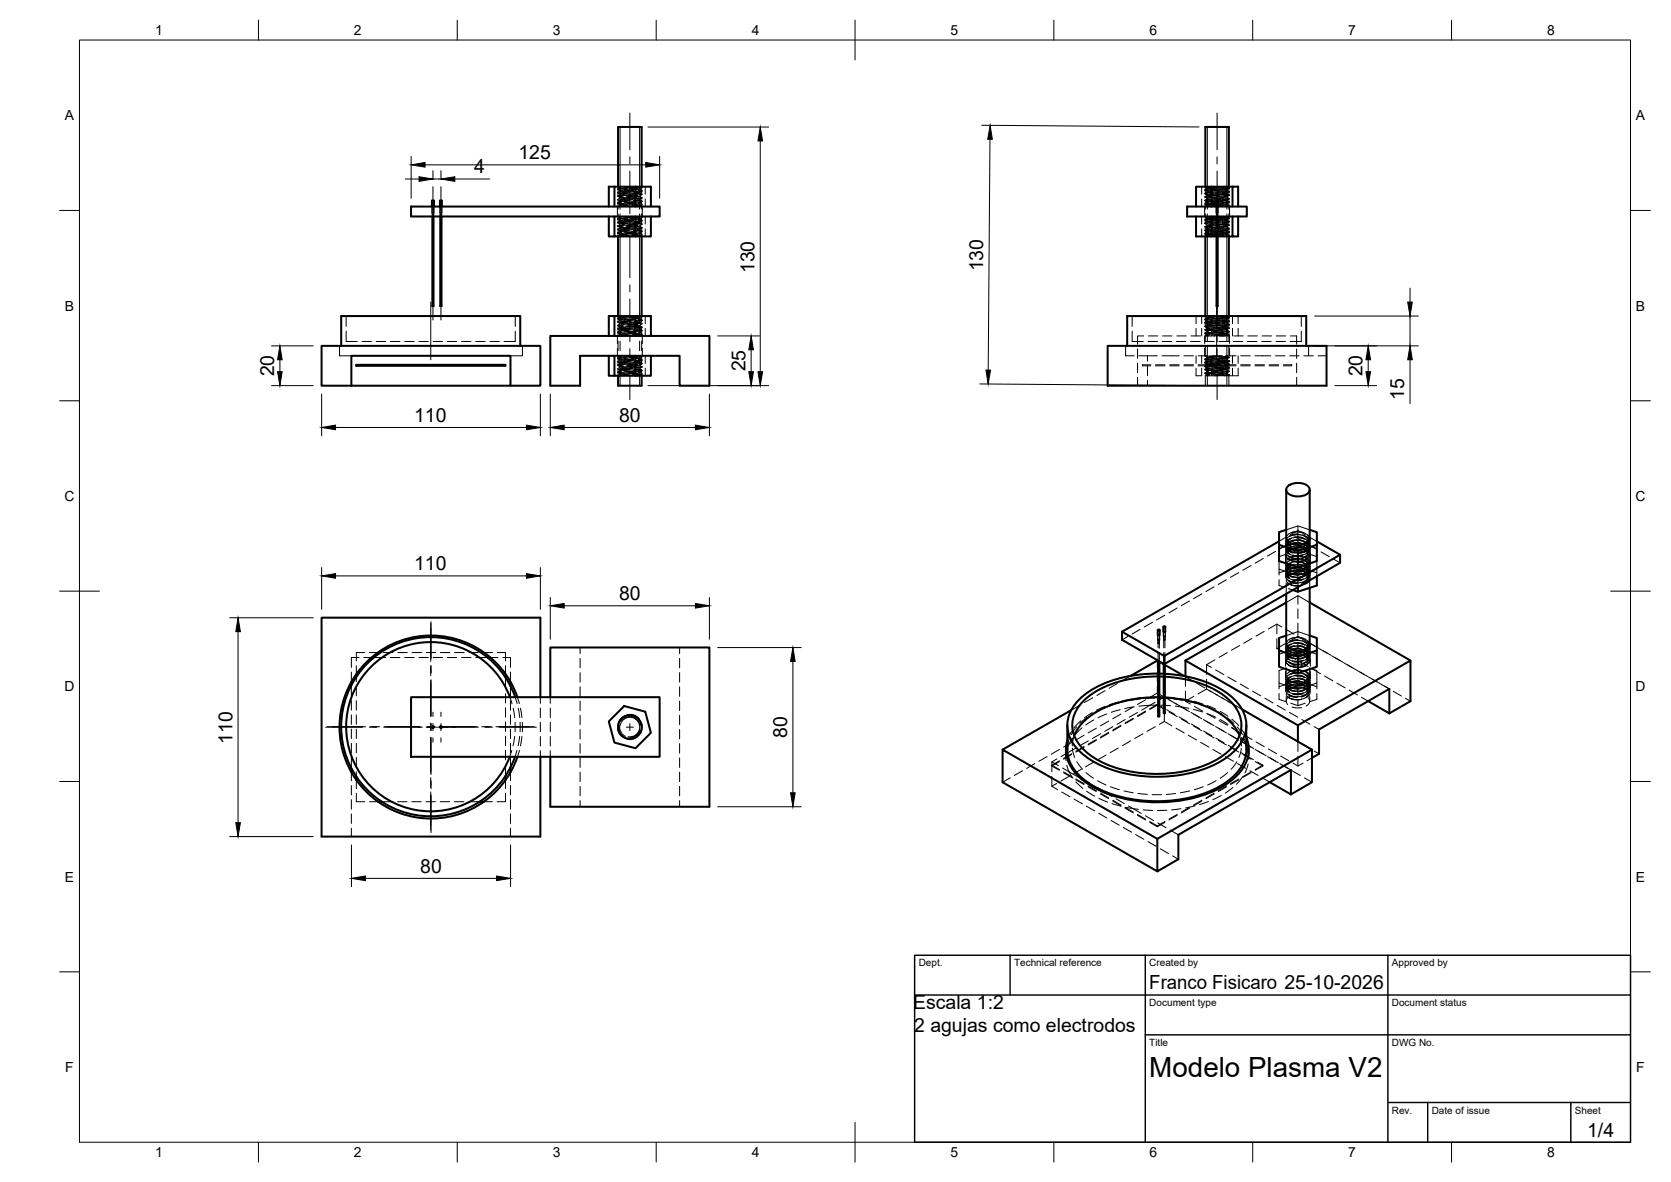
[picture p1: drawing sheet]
<svg xmlns="http://www.w3.org/2000/svg" width="420mm" height="297mm" viewBox="0 0 420 297" stroke-linecap="round" stroke-linejoin="round" font-family="sans-serif">
<defs><g id="words">
<text font-size="7" x="289" y="270.6">Modelo Plasma V2</text>
<g font-size="4.9">
<text x="130.4" y="40">125</text>
<text x="119.2" y="43.6">4</text>
<text x="189.7" y="68.7" transform="rotate(-90 189.7 68.7)">130</text>
<text x="247.2" y="68.2" transform="rotate(-90 247.2 68.2)">130</text>
<text x="68.9" y="94.6" transform="rotate(-90 68.9 94.6)">20</text>
<text x="187.4" y="93.4" transform="rotate(-90 187.4 93.4)">25</text>
<text x="342.6" y="94.6" transform="rotate(-90 342.6 94.6)">20</text>
<text x="353.1" y="100.6" transform="rotate(-90 353.1 100.6)">15</text>
<text x="104.1" y="106">110</text>
<text x="155.7" y="106">80</text>
<text x="104.1" y="143.3">110</text>
<text x="155.7" y="150.8">80</text>
<text x="197.9" y="185.4" transform="rotate(-90 197.9 185.4)">80</text>
<text x="58.4" y="187" transform="rotate(-90 58.4 187)">110</text>
<text x="105.7" y="219.3">80</text>
<text x="289" y="248.5">Franco Fisicaro 25-10-2026</text>
<text x="229.6" y="253.6">Escala 1:2</text>
<text x="229.8" y="259.4">2 agujas como electrodos</text>
<text x="399.1" y="285.7">1/4</text>
</g>
<g font-size="3.5">
<text x="39" y="8.8">1</text>
<text x="89" y="8.8">2</text>
<text x="139" y="8.8">3</text>
<text x="189" y="8.8">4</text>
<text x="239" y="8.8">5</text>
<text x="289" y="8.8">6</text>
<text x="339" y="8.8">7</text>
<text x="389" y="8.8">8</text>
<text x="16.3" y="30.2">A</text>
<text x="411.3" y="30.2">A</text>
<text x="16.3" y="78">B</text>
<text x="411.3" y="78">B</text>
<text x="16.2" y="125.9">C</text>
<text x="411.2" y="125.9">C</text>
<text x="16.2" y="173.7">D</text>
<text x="411.2" y="173.7">D</text>
<text x="16.3" y="221.6">E</text>
<text x="411.3" y="221.6">E</text>
<text x="16.4" y="269.4">F</text>
<text x="411.4" y="269.4">F</text>
<text x="39" y="290.8">1</text>
<text x="89" y="290.8">2</text>
<text x="139" y="290.8">3</text>
<text x="189" y="290.8">4</text>
<text x="239" y="290.8">5</text>
<text x="289" y="290.8">6</text>
<text x="339" y="290.8">7</text>
<text x="389" y="290.8">8</text>
</g>
<g font-size="2.5">
<text x="231" y="242.9">Dept.</text>
<text x="255" y="242.9">Technical reference</text>
<text x="289" y="242.9">Created by</text>
<text x="350" y="242.9">Approved by</text>
<text x="289" y="252.8">Document type</text>
<text x="350" y="252.8">Document status</text>
<text x="289" y="262.9">Title</text>
<text x="350" y="262.9">DWG No.</text>
<text x="350" y="279.9">Rev.</text>
<text x="360" y="279.9">Date of issue</text>
<text x="396" y="279.9">Sheet</text>
</g>
</g></defs>
<!-- layer: Visible -->
<g fill="none" stroke="#000" stroke-width=".51">
<path d="M103.4 51.9h62.5v2.5h-62.5zM108.6 51.9v-1.5h.5v1.5M108.7 54.4v22.5h.3v-22.5M110.6 51.9v-1.5h.5v1.5M110.7 54.4v22.5h.3v-22.5M153.1 51.9v-5h10.6v5M153.1 54.4v5h1.4M154.5 54.4v5h5.3M154.5 46.9v5M155.4 46.9v-15h5.9v15M155.4 59.4v20M159.8 54.4v5h3.9v-5"/>
<path d="M159.8 46.9v5M161.3 59.4v20M298.5 51.9h15v2.5h-15zM300.7 51.9v-5h10.6v5M300.7 54.4v5h3.9v-5M303.1 46.9v-15h5.9v15M303.1 59.4v20M304.6 46.9v5M304.6 59.4h1.3M305.8 51.9v-1.5h.5v1.5M305.9 54.4v22.5h.3v-22.5M306.2 59.4h3.7"/>
<path d="M309 59.4v20M309.9 54.4v5h1.4v-5M309.9 46.9v5M154.5 79.4v5M159.8 79.4v5M85.8 86.9v-7.5h45v7.5M88.3 89.4h40.1v7.5h-40.1zM88.3 96.9h-7.4v-10h55v10h-7.5M89.6 91.7h37.5v.2h-37.5zM138.4 84.4h40v12.5h-7.5v-7.5h-25v7.5h-7.5zM153.1 84.4v-5h10.6v5M153.1 89.4v5h1.4"/>
<path d="M154.5 89.4v5h5.3M155.4 94.4v2.5h5.9v-2.5M159.8 89.4v5h3.9v-5M278.5 86.9h55v10h-55zM283.4 86.9v-7.5h45v7.5M321.6 136.9v4.1l4.7 1.6M321.6 136l-39.5 22.8M323.4 133.1l-1.8 .6v3.2l4.7 1.6 4.8-1.6v-3.2l-1.8-.6M323.4 123.1v12.2M323.8 122.2a4 4 0 0 1 5.4 .4 1.78 1.78 0 0 1-1.9 2.1l-1.3 .1a2.49 2.49 0 0 1-2.6-1.7zM329.3 123.1v12.2M331.1 136.9v4.1l-4.8 1.6v-4.1"/>
<path d="M331.1 136l5.9 3.4M282.1 158.8v2l10.6 6.1M282.1 158.8l10.6 6.1M291.1 158.4v1.2M291.2 158.2l.4 .1-.3 .2zM291.6 158.4v1.2M292.5 157.5v1.3M292.6 157.4l.4 .1-.2 .2zM293 157.5v1.3M323.4 159.7l-1.8 .6v3.2l4.7 1.6 4.8-1.6v-3.2l-1.8-.6M323.4 151.4l-25.3 14.6M323.4 149.3v12.6"/>
<path d="M325.1 148.3l1.2 .4M329.3 151.4l25.3 14.6M329.3 147.7v14.2M331.1 144.8v2.3l-4.8 1.6v-1.2M88.3 171.4v.8M89.6 169.4v.7M93.4 165.2h.6M103.4 175.2h62.5v15h-62.5zM122.6 165.2h.7M127.1 169.4v.9M128.2 175.2a21.3 21.3 0 0 0-32.6-9.6 21.3 21.3 0 0 0-.1 34 21.3 21.3 0 0 0 32.7-9.4M128.4 171.4v1"/>
<path d="M129.5 175.2a22.5 22.5 0 0 0-34.5-10.7 22.5 22.5 0 0 0-.1 36.2 22.5 22.5 0 0 0 34.6-10.5M130.1 175.2a23 23 0 0 0-35.4-11 23 23 0 0 0 .1 37 23 23 0 0 0 35.3-11M135.9 175.2v-20h-55v55h55v-20M138.4 175.2v-12.5h40v40h-40v-12.5M269.4 178.5l-17.3 9.9M291.2 166.1l-.2-.1-6.7 3.8M291.2 166v14M291.2 180h.3M291.2 175.2a27.6 27.6 0 0 0-18.3 5.7 10.4 10.4 0 0 0-2.8 4M291.2 170a28.3 28.3 0 0 0-18 5.5 8.3 8.3 0 0 0-2.9 9.7 14.9 14.9 0 0 0 8.4 7.1 34 34 0 0 0 26.9-1.2 11.4 11.4 0 0 0 6.5-7.9 9.2 9.2 0 0 0-4.4-8.4 27.3 27.3 0 0 0-14.8-4.7M291.2 169.3a30 30 0 0 0-19.1 5.8 8.8 8.8 0 0 0-3 10.3 15.8 15.8 0 0 0 9 7.5 36 36 0 0 0 28.4-1.3 12 12 0 0 0 6.8-8.4 9.7 9.7 0 0 0-4.6-8.9 29 29 0 0 0-15.8-5M291.5 169.3h1.1"/>
<path d="M291.5 175.2l1.1 .1M291.5 170h1.1M291.5 166.3l1.1 .6M291.5 166.2v13.8M292.7 164.9l44.3-25.5v2l-44.3 25.5zM292.9 166.8v12.4l-.1 .1-.2-.1v-12.4M292.9 167.1l4.9 2.8M292.9 175.3a26.6 26.6 0 0 1 16.1 5.7 10.3 10.3 0 0 1 2.7 3.9M298.1 166v4M298.1 166l28.2 16.3M312.3 178.3l17.6 10.1M321.6 163.5v4.1l4.7 1.5"/>
<path d="M331.1 163.5v4.1l-4.8 1.5v-4M344 176.2l5.3 3.1M349.3 179.3l5.3-3.1v-10.2l-28.3 16.3M349.3 179.3v-6.2l-17.6 10.2v6.1l-1.8 1.1M88.3 193.1v1M89.6 195.2v.9M127.1 195v1.1M128.4 192.8v1.3M153.1 181.3l3.9-3.9 5.2 1.4 1.5 5.4-3.9 3.8-5.3-1.4zM157.1 180.1l.8-.4a2.46 2.46 0 0 1 2.3 .6l.5 .6M268.1 189.4h.1M268.4 182.3v6.1a10.8 10.8 0 0 0 5.9 8.7 35.2 35.2 0 0 0 28.5 2.3 16.9 16.9 0 0 0 9.7-7.4l.8-2.4 .1-1.2"/>
<path d="M268.4 188l-.3 1.4M268.4 189.2l-.3 .2M271.7 195.7l2.2 1.2M276.1 198.1l2.3 1.4M313.2 189.8l.6 .3M313.4 182.3v6.1M313.4 187.4l.5 2M313.4 185.3a8.6 8.6 0 0 1-2.5 9.7 26.8 26.8 0 0 1-16 6.4 34.9 34.9 0 0 1-20.8-4 11.3 11.3 0 0 1-6.1-9.2l.4-2.2M319.3 196.6l5.3 3M326.3 182.3v4.1M95 201.5h1M120.6 201.5h1.1"/>
<path d="M291 210.8l38.9-22.4v8.2l-5.3 3v-6.1l-28.3 16.3v6.1l-5.3 3.1zM291 210.8l-38.9-22.4v8.2l38.9 22.4"/>
<circle cx="108.9" cy="182.7" r=".24"/>
<circle cx="110.9" cy="182.7" r=".24"/>
<circle cx="158.4" cy="182.7" r="2.95"/>
</g>
<!-- layer: Hidden -->
<g fill="none" stroke="#000" stroke-width=".25">
<path d="M108.6 51.9v1.5h.5v-1.5M108.7 51.9v2.5M109 53.4v1M109.1 51.9v2.5M110.6 53.4h.5M110.6 51.9l.1 2.5M110.7 53.4v1M111 53.4v1M111.1 51.9v2.5M155.2 51.9v2.5M155.3 47.5l.5 .4v.2l-.5 .4 .5 .3M155.3 50.2l.5 .3v.2l-.5 .3 .5 .4v.2l-.5 .3"/>
<path d="M155.3 58.5l.5 .4M155.3 59.4h.1M155.4 48.5l2.4 .1M155.4 56l2.4 .1M155.4 46.9v2.1M155.4 50.2v2.4M155.4 53.7v2.4M155.4 57.3v2.1M155.6 48.4l2.4 .2M155.6 55.9l2.4 .2M155.7 46.9l.1 .1M155.7 54.4l.1 .3"/>
<path d="M155.8 48.7v.3l-.5 .2 .5 .4v.3l-.5 .3M155.8 54.7l-.5 .3 .5 .4v.2l-.5 .4 .5 .2M155.8 56.2v.3l-.5 .3 .5 .3v.2l-.5 .4 .5 .3M155.8 47v.2l-.5 .3M155.8 58v.2l-.5 .3M155.8 58.9v.2l-.5 .3M155.8 50.3l2.4 .1M155.8 57.8l2.4 .1M155.9 48.1l2.4 .2M155.9 55.6l2.4 .2M156 51.3l-.2 .1 2.2 .1M156 58.8l-.2 .1 2.2 .2"/>
<path d="M156 47.2h-.2l2.1 .2M156 54.7h-.2l2.1 .2M156 50.2l2.4 .1M156 57.7l2.4 .2M156.1 46.9l-.3 .1h.3M156.1 54.4l-.3 .1 .3 .1M156.1 50.9l-.8 .1 1.6 .1M156.1 58.4l-.8 .1 1.6 .2M156.3 49.1l2.4 .1M156.3 56.6l2.4 .1M156.3 51l-1 .1 1.3 .1M156.3 50.4l-.5 .1 1.8 .2"/>
<path d="M156.3 58.4l-1 .2 1.3 .1M156.3 57.9l-.5 .1 1.8 .2M156.6 49.1l-1.3 .1 1.1 .2M156.6 56.6l-1.3 .1 1.1 .2M156.7 50l2.4 .1M156.7 57.5l2.4 .1M156.7 49.5l-.9 .1 1.4 .2M156.7 57l-.9 .1 1.4 .2M156.8 49.2l-1.5 .1 .9 .1M156.8 56.7l-1.5 .1 .9 .1M157 47.7l2.3 .1M157 55.2l2.3 .1"/>
<path d="M157 46.9v1.9M157 50v1.9M157 54.4v1.9M157 57.5v1.9M157 47.3l-1.7 .2 .7 .1M157 54.8l-1.7 .2 .7 .1M157.1 50.9l2.3 .1M157.1 58.4l2.3 .1M157.1 48.6l-1.3 .1 1 .2M157.1 56.1l-1.3 .1 1 .2M157.2 47.7l2.3 .1M157.2 55.2l2.3 .1"/>
<path d="M157.2 47.4l-1.9 .2 .4 .1M157.2 54.9l-1.9 .2h.4M157.3 47.1l2.4 .2M157.3 54.6l2.4 .2M157.4 49.5l2.4 .1M157.4 57l2.4 .1M157.4 51.8l2.4 .1M157.4 59.3l2.4 .1M157.5 47.7l-1.7 .1 .7 .1M157.5 55.2l-1.7 .1 .7 .2M157.6 49.4l2.4 .1M157.6 56.9l2.4 .2"/>
<path d="M157.7 48l2.3 .2M157.7 55.5l2.3 .2M157.7 51.7l-2.4 .2 2.6-.1M157.7 51.4l-1.9 .2 .5 .1M157.7 59.2l-2.3 .2M157.7 58.9l-1.9 .2 .5 .1M157.8 51.3l2.4 .1M157.8 58.8l2.4 .1M157.9 59.3l-2.5 .1M158.1 51.2l2.3 .1M158.1 48.9l2.3 .2M158.1 58.7l2.3 .1"/>
<path d="M158.1 56.4l2.3 .2M158.1 50.5l-2.2 .3M158.1 58l-2.2 .3M158.1 49.9l-2.4 .1M158.1 57.4l-2.4 .2M158.3 50l-2.3 .1M158.3 57.5l-2.3 .1M158.4 49.8l2.4 .2M158.4 57.3l2.4 .2M158.5 49.6l-2.4 .2M158.5 57.1l-2.4 .2M158.5 46.9l2.4 .2"/>
<path d="M158.5 54.4l2.4 .2M158.6 48.1l-2.4 .2M158.6 55.7l-2.4 .1M158.8 48.2l-2.4 .1M158.8 50.7l2.1 .2-.2 .1M158.8 55.7l-2.4 .1M158.8 58.2l2.1 .2-.2 .1M158.8 48.7l-2.3 .2M158.8 56.2l-2.3 .2M158.9 48.7l2.4 .2M158.9 56.2l2.4 .2M159.1 47.5l1.8 .2h-.5"/>
<path d="M159.1 55l1.8 .1-.5 .2M159.2 48.6l2.1 .3M159.2 51.6l1.7 .2-.9 .1M159.2 56.1l2.1 .3M159.2 59.1l1.7 .2-.9 .1M159.2 47.8l-2.4 .2M159.2 55.3l-2.4 .2M159.4 50.5l2 .1-.3 .1M159.4 58l2 .1-.3 .1M159.5 48.4l1.4 .1-.9 .1M159.5 55.9l1.4 .1-.9 .2M159.5 51.1l-2.3 .1"/>
<path d="M159.5 58.6l-2.3 .1M159.6 50.4l1.8 .2h-.5M159.6 57.9l1.8 .2-.5 .1M159.7 50.7l-2.4 .1M159.7 58.2l-2.4 .1M159.8 46.9l1.3 .1M159.8 54.4l1.3 .1M159.9 49.3l1 .1-1.3 .2M159.9 56.8l1 .1-1.3 .2M159.9 46.9l-2.7 .2M159.9 54.4l-2.7 .2M159.9 50.8l-2.4 .1"/>
<path d="M159.9 50.2l-2.4 .1M159.9 58.3l-2.4 .1M159.9 57.7l-2.4 .1M160.1 48.9l-2.3 .2M160.1 56.5l-2.3 .1M160.3 50.2l.6 .1-1.6 .1M160.3 57.7l.6 .1-1.6 .2M160.3 49.3l-2.4 .1M160.3 56.8l-2.4 .1M160.4 49l-2.4 .1M160.4 56.5l-2.4 .1M160.5 47.9l.9 .1-1.4 .2"/>
<path d="M160.5 55.4l.9 .1-1.4 .2M160.6 47.2l-2.4 .1M160.6 54.7l-2.4 .1M160.6 51.1l.3 .1-2 .2M160.6 58.6l.3 .1-2 .2M160.7 48.4l-2.4 .1M160.7 55.9l-2.4 .1M160.7 47.8l.7 .1-1.6 .2M160.7 55.3l.7 .2-1.6 .1M160.8 47.2l-2.4 .2M160.8 54.7l-2.4 .1M160.8 47.4l-2.1 .2"/>
<path d="M160.8 54.9l-2.1 .2M160.9 55.1l.5 .3-.5 .4v.2l.5 .3-.5 .4v.2l.5 .4-.5 .3M160.9 48.3v.2l.5 .3M160.9 57.5v.3l.5 .2M160.9 59.3v.1M161 49.7l.4 .1-1.9 .1M161 57.2l.4 .1-1.9 .1M161.2 49.6l.2 .1-2.1 .2M161.2 46.9l.2 .2-.5 .3v.3l.5 .3-.5 .3M161.2 57.1l.2 .1-2.1 .2M161.2 54.4l.2 .2M161.2 51.5l-2.3 .1"/>
<path d="M161.2 59l-2.3 .1M161.3 46.9v2.1M161.3 50.2v2.4M161.3 53.7v2.4M161.3 57.3v2.1M161.4 59l-2.3 .2M161.4 50.6l-.5 .3v.2l.5 .4-2.3 .2M161.4 48.8l-.5 .4v.2l.5 .3-.5 .4v.2l.5 .3M161.4 58.1l-.5 .3v.3l.5 .3M161.4 51.5l-.5 .4M161.4 54.7l-.5 .2v.3M161.4 59l-.5 .3"/>
<path d="M161.5 51.9v2.5M162.2 46.9v1.9M162.2 50v1.9M162.2 54.4v1.9M162.2 57.5v1.9M302.2 46.9v1.9M302.2 50v1.9M302.2 54.4v1.9M302.2 57.5v1.9M302.9 51.9v2.5M303 46.9l1.8 .2M303 46.9h.1"/>
<path d="M303 55.2l.5 .4v.2l-.5 .4M303 56.2l.5 .3v.2l-.5 .3 .5 .3v.3l-.5 .3M303 46.9l.5 .3v.2M303 57.9l.5 .3v.2M303 58.8l.5 .3v.2M303 49.4l2.3 .2M303 56.9l2.3 .3M303.1 48.6l2.1 .3M303.1 53.7l-.1 2.5 2.2 .2M303.1 46.9v2.1M303.1 50.2v2.4M303.1 57.3v2.1"/>
<path d="M303.3 50.5l2.4 .1M303.3 58l2.4 .1M303.3 51.3l2.4 .1M303.3 58.8l2.4 .1M303.5 47.4l-.5 .3 .5 .4v.2l-.5 .3 .5 .4v.2M303.5 49.2l-.5 .3 .5 .3v.3l-.5 .2 .5 .4v.2l-.5 .4 .5 .3M303.5 58.4l-.5 .4M303.5 51.6l-.2 .3M303.5 59.3l-.2 .1M303.5 47.6l-.5 .1 1.8 .2M303.5 47.2l2.3 .2M303.5 55.1l-.5 .1 1.8 .2"/>
<path d="M303.5 51.8l.6 .1M303.5 59.4h.6M303.7 50.9l-.2 .1 2 .1M303.7 58.4h-.2l2 .2M303.8 48.1l2.4 .2M303.8 55.7l2.4 .1M304 47l2.4 .1M304 54.5l2.4 .1M304.1 50l-.6 .1 1.7 .1M304.1 57.5l-.6 .1 1.7 .1M304.2 49.1l2.3 .1M304.2 56.6l2.3 .1"/>
<path d="M304.2 51.2l-1.2 .1 1.1 .1M304.2 58.7l-1.2 .1 1.1 .1M304.4 47.9l2.4 .2M304.4 55.4l2.4 .1M304.4 48.7l2.4 .2M304.4 56.2l2.4 .2M304.5 49.1l-1 .1 1.3 .1M304.5 56.6l-1 .1 1.3 .1M304.5 50l2.4 .1M304.5 57.5l2.4 .1M304.6 50.2l-1.6 .1 .7 .1M304.6 57.7l-1.6 .1 .7 .1"/>
<path d="M304.6 49.4l-1.6 .1 .7 .1M304.6 56.9l-1.6 .1 .7 .1M304.8 54.6l-1.8-.2 .5 .3M304.9 49.7l2.3 .1M304.9 48.2l-1.4 .1 .9 .1M304.9 57.2l2.3 .1M304.9 55.7l-1.4 .1 .9 .1M304.9 50.5l2.4 .1M304.9 58l2.4 .1M304.9 50.8l2.4 .2M304.9 58.4l2.4 .1M305.1 48.4l-2.1 .2h.3"/>
<path d="M305.1 55.9l-2.1 .2 .3 .1M305.1 47.6l-2.1 .2h.2M305.1 55.1l-2.1 .2 .2 .1M305.2 51.4l-1.7 .2 .6 .1M305.2 58.9l-1.7 .2 .6 .1M305.2 47.6l2.4 .1M305.2 55.1l2.4 .2M305.2 47.3l-1.7 .1 .5 .1M305.2 54.8l-1.7 .1 .5 .1M305.3 51.8l2.7 .1M305.3 59.3l2.7 .1M305.3 51.5l2.4 .1"/>
<path d="M305.3 59l2.4 .1M305.5 50.5l-2 .2 .2 .1M305.5 58l-2 .2 .2 .1M305.6 48.5l2.4 .1M305.6 56l2.4 .2M305.8 54.9l-2.3-.2v.2l-.5 .3M305.8 51.9v1.5h.5v-1.5M305.8 51.9v2.5M305.9 59.4h.3M305.9 53.4v1M305.9 49.6l-2.3 .2M305.9 57.1l-2.3 .2"/>
<path d="M306 49.4l2.3 .2M306 56.9l2.3 .2M306 47.1l2.4 .2M306 54.6l2.4 .2M306 47.9l2.4 .2M306 55.4l2.4 .2M306.2 51l-2.4 .1M306.2 58.5l-2.4 .1M306.2 50.2l-2.4 .1M306.2 57.7l-2.4 .1M306.2 51.9v2.5M306.3 48.7l-2.4 .2"/>
<path d="M306.3 56.2l-2.4 .2M306.3 50.3l2.2 .2M306.3 57.8l2.2 .2M306.4 48.9l2.4 .2M306.4 56.4l2.4 .1M306.5 49.7l2.3 .2M306.5 57.2l2.3 .1M306.6 49.2l-2.4 .1M306.6 56.7l-2.4 .1M306.6 48.4l-2.4 .1M306.6 55.9l-2.4 .1M306.7 47.8l-2.4 .1"/>
<path d="M306.7 55.3l-2.4 .2M306.7 51.2l1.9 .2-.5 .1M306.7 58.7l1.9 .2-.5 .1M306.9 50.7l2.2 .1-.2 .1M306.9 58.2l2.2 .1-.2 .1M306.9 51.5l2.2 .2h-.2M306.9 59l2.2 .1-.2 .1M306.9 51.5l-2.4 .2M306.9 59l-2.4 .2M307 47.5l1.6 .1-.7 .1M307 55l1.6 .1-.7 .2M307.1 47.5l-2.4 .1"/>
<path d="M307.1 46.9l-2.4 .2M307.1 55l-2.4 .1M307.1 54.4l-2.4 .2M307.3 50.6l-2.4 .2M307.3 58.2l-2.4 .1M307.3 48.4l1.3 .1-1.1 .1M307.3 55.9l1.3 .1-1.1 .1M307.4 46.9v1.9M307.4 50v1.9M307.4 54.4v1.9M307.4 57.5v1.9M307.6 47.1l1.5 .2-.8 .1"/>
<path d="M307.6 54.6l1.5 .2-.8 .1M307.7 49.7l-2.4 .2M307.7 57.2l-2.4 .2M307.7 49.3l.9 .1-1.5 .1M307.7 56.8l.9 .1-1.5 .2M307.7 51.8l-2.5 .1M307.7 59.3l-2.5 .1M307.8 51l-2.4 .1M307.8 58.5l-2.4 .1M308 48.1l1.1 .1-1.3 .2M308 55.6l1.1 .1-1.3 .2M308 48.9l1.1 .2-1.3 .1"/>
<path d="M308 56.4l1.1 .1-1.3 .2M308.1 48.8l-2.4 .2M308.1 56.4l-2.4 .1M308.1 46.9l.5 .1-2.1 .2M308.1 50.2l.5 .1-1.9 .1M308.1 54.4l.5 .1-2.1 .2M308.1 57.7l.5 .1-1.9 .1M308.2 49.2l-2.4 .1M308.2 50l-2.4 .1M308.2 56.7l-2.4 .1M308.2 57.5l-2.4 .1M308.4 49.9l.7 .1-1.7 .1"/>
<path d="M308.4 50.7l.7 .1-1.7 .1M308.4 47.9l-2.3 .2M308.4 57.4l.7 .1-1.7 .1M308.4 58.2l.7 .1-1.7 .1M308.4 55.4l-2.3 .2M308.5 51.1l-2.2 .2M308.5 58.6l-2.2 .3M308.6 46.9l.5 .4-.5 .4v.2l.5 .3M308.6 48.7l.5 .3-.5 .4v.2l.5 .4-.5 .3M308.6 50.5l.5 .3-.5 .3v.3l.5 .3-.3 .2M308.6 58l.5 .3-.5 .4v.2l.5 .3M308.6 50.3v.2"/>
<path d="M308.6 54.4l.5 .4M308.6 48.2l-2.4 .2M308.6 55.7l-2.4 .2M308.6 47.4l-2.3 .2M308.6 54.9l-2.3 .2M308.9 51.7h.2l-2.3 .2M308.9 59.2l.2 .1-2.3 .1M309 46.9v2.1M309 50.2v2.4M309 53.7v2.4M309 57.3v2.1M309.1 54.8l-.5 .3v.3l.5 .3-.5 .3v.2l.5 .3"/>
<path d="M309.1 56.5l-.5 .4v.2l.5 .4M309.1 48.2l-.5 .3v.3M309.1 57.5l-.5 .3v.2M309.1 59.3l-.3 .1M309.2 51.9v2.5M87 79.4v2.6M129.6 79.4v2.6M155.4 79.4v1.6l2.4 .1M155.7 79.4l.1 .3-.5 .4 .5 .3M156 79.7h-.2l2.1 .2M156.1 79.4l-.3 .1 .3 .1M157 79.4v1.9"/>
<path d="M157 79.8l-1.7 .2 .7 .1M157.2 79.9l-1.9 .2 .4 .1M157.3 79.7l2.4 .1M158.5 79.4l2.4 .2M159.1 80l1.8 .1-.5 .1M159.8 79.4l1.3 .1M159.9 79.4l-2.7 .2M160.6 79.7l-2.4 .1M160.8 79.7l-2.4 .2M160.8 79.9l-2.1 .2M161.2 79.4l.2 .2-.5 .3v.3l.5 .3-.5 .3M161.3 79.4v1.6"/>
<path d="M162.2 79.4v1.9M284.7 79.4v2.6M300.7 79.4v1.9M302.2 79.4v1.9M303 79.4l1.8 .2M303 79.4h.1M303 79.4l.5 .3M303.1 79.4v2.8M303.5 79.7v.2l-.5 .4M303.5 79.7l2.3 .2M304 79.5l2.4 .1M304.6 79.4v1.9"/>
<path d="M305.2 79.8l-1.7 .1 .5 .1M306 79.6l2.4 .2M307 80l1.6 .1-.7 .1M307.1 80l-2.4 .1M307.1 79.4l-2.4 .2M307.4 79.4v1.9M307.6 79.6l1.5 .2-.8 .1M308.1 79.4l.5 .1-2.1 .2M308.6 79.4l.5 .4-.5 .4v.2l.5 .3M308.6 79.9l-2.3 .2M309 79.4v2.8M309.9 79.4v1.9"/>
<path d="M311.3 79.4v1.9M327.2 79.4v2.6M85.4 86.9v2.5h2.9M87 83.2v2.6h2.8M91 85.8h2.4M94.6 85.8h2.4M98.2 85.8h2.4M101.7 85.8h2.4M105.3 85.8h2.4M108.9 85.8h2.4M112.5 85.8h2.4M116 85.8h2.4"/>
<path d="M119.6 85.8h2.4M123.2 85.8h2.4M129.6 83.2v2.6h-2.9M131.4 86.9v2.5h-3M155.2 84.4v1.9M155.2 87.5v1.9M155.3 82.6l.5 .4v.2l-.5 .3 .5 .4v.2l-.5 .3M155.3 91.8l.5 .3v.3l-.5 .3 .5 .3M155.3 93.5l.5 .4v.2l-.5 .3M155.3 94.4h.1M155.4 91l2.4 .2M155.4 82.2v2.3"/>
<path d="M155.4 85.7v2.4M155.4 89.3v2.4M155.4 92.9v1.5M155.6 80.9l2.4 .2M155.6 91l2.4 .1M155.7 89.4l.1 .3-.5 .4 .5 .3v.2l-.5 .4 .5 .3M155.8 80.4v.2l-.5 .3 .5 .3v.3l-.5 .3 .5 .3M155.8 82.1v.2l-.5 .3M155.8 91.2v.3l-.5 .2M155.8 93v.2l-.5 .3M155.8 82.8l2.4 .1M155.8 92.8l2.4 .1"/>
<path d="M155.9 80.7l2.4 .1M155.9 90.6l2.4 .2M156 83.8l-.2 .1 2.2 .2M156 93.8l-.2 .1 2.2 .2M156 89.7h-.2l2.1 .2M156 82.7l2.4 .2M156 92.7l2.4 .2M156.1 89.4l-.3 .1 .3 .1M156.1 83.4l-.8 .1 1.6 .2M156.1 93.4l-.8 .1 1.6 .2M156.3 81.6l2.4 .1M156.3 91.6l2.4 .1"/>
<path d="M156.3 83.5l-1 .1 1.3 .1M156.3 82.9l-.5 .1 1.8 .2M156.3 93.5l-1 .1 1.3 .1M156.3 92.9l-.5 .1 1.8 .2M156.6 81.6l-1.3 .2 1.1 .1M156.6 91.6l-1.3 .1 1.1 .2M156.7 82.5l2.4 .1M156.7 92.5l2.4 .1M156.7 82l-.9 .1 1.4 .2M156.7 92l-.9 .1 1.4 .2M156.8 81.7l-1.5 .1 .9 .1M156.8 91.7l-1.5 .1 .9 .2"/>
<path d="M157 80.2l2.3 .2M157 90.2l2.3 .1M157 82.5v1.9M157 89.4v1.9M157 92.5v1.9M157 89.9l-1.7 .1 .7 .1M157.1 83.4l2.3 .1M157.1 93.4l2.3 .1M157.1 81.1l-1.3 .1 1 .2M157.1 91.1l-1.3 .1 1 .2M157.2 80.2l2.3 .1M157.2 90.2l2.3 .1"/>
<path d="M157.2 89.9l-1.9 .2 .4 .1M157.3 89.6l2.4 .2M157.4 82l2.4 .1M157.4 92l2.4 .1M157.4 84.3l2.4 .1M157.4 94.3l2.4 .1M157.5 80.2l-1.7 .2 .7 .1M157.5 90.2l-1.7 .2 .7 .1M157.6 81.9l2.4 .1M157.6 92l2.4 .1M157.7 80.5l2.3 .2M157.7 90.6l2.3 .1"/>
<path d="M157.7 84.2l-2.4 .2 2.6-.1M157.7 83.9l-1.9 .2 .5 .1M157.7 94.2l-2.3 .2M157.7 93.9l-1.9 .2 .5 .1M157.8 83.8l2.4 .1M157.8 93.8l2.4 .1M157.9 94.3l-2.5 .1M158.1 83.7l2.3 .1M158.1 81.4l2.3 .2M158.1 93.7l2.3 .1M158.1 91.4l2.3 .2M158.1 83l-2.2 .3"/>
<path d="M158.1 93l-2.2 .3M158.1 82.4l-2.4 .2M158.1 92.4l-2.4 .2M158.3 82.5l-2.3 .1M158.3 92.5l-2.3 .1M158.4 82.3l2.4 .2M158.4 92.3l2.4 .2M158.5 82.1l-2.4 .2M158.5 92.1l-2.4 .2M158.5 89.4l2.4 .2M158.6 80.7l-2.4 .1M158.6 90.7l-2.4 .1"/>
<path d="M158.8 80.7l-2.4 .1M158.8 83.2l2.1 .2-.2 .1M158.8 90.7l-2.4 .1M158.8 93.2l2.1 .2-.2 .1M158.8 81.2l-2.3 .2M158.8 91.2l-2.3 .2M158.9 81.2l2.4 .2M158.9 91.2l2.4 .2M159.1 84.2l2.3-.2-.5 .4M159.1 90l1.8 .2-.5 .1M159.2 81.1l2.1 .3M159.2 84.1l1.7 .2-.9 .1"/>
<path d="M159.2 91.2l2.1 .2M159.2 94.1l1.7 .2-.9 .1M159.2 80.3l-2.4 .2M159.2 90.3l-2.4 .2M159.4 83l2 .1-.3 .1M159.4 93l2 .1-.3 .1M159.5 80.9l1.4 .1-.9 .2M159.5 90.9l1.4 .1-.9 .2M159.5 83.6l-2.3 .1M159.5 93.6l-2.3 .1M159.6 82.9l1.8 .2h-.5M159.6 92.9l1.8 .2-.5 .1"/>
<path d="M159.7 83.2l-2.4 .1M159.7 93.2l-2.4 .2M159.8 89.4l1.3 .1M159.9 81.8l1 .1-1.3 .2M159.9 91.8l1 .1-1.3 .2M159.9 89.4l-2.7 .2M159.9 83.3l-2.4 .1M159.9 82.7l-2.4 .1M159.9 93.3l-2.4 .1M159.9 92.7l-2.4 .1M160.1 81.5l-2.3 .1M160.1 91.5l-2.3 .1"/>
<path d="M160.3 82.7l.6 .1-1.6 .2M160.3 92.7l.6 .1-1.6 .2M160.3 81.8l-2.4 .1M160.3 91.8l-2.4 .1M160.4 81.5l-2.4 .1M160.4 91.5l-2.4 .1M160.5 80.4l.9 .1-1.4 .2M160.5 90.4l.9 .1-1.4 .2M160.6 89.7l-2.4 .1M160.6 83.6l.3 .1-2 .1M160.6 93.6l.3 .1-2 .2M160.7 80.9l-2.4 .1"/>
<path d="M160.7 90.9l-2.4 .1M160.7 80.4l.7 .1-1.6 .1M160.7 90.3l.7 .2-1.6 .1M160.8 89.7l-2.4 .2M160.8 89.9l-2.1 .2M160.9 81.7v.2l.5 .3-.5 .4v.2l.5 .3-.5 .3v.3l.5 .2M160.9 90.2l.5 .3-.5 .3v.2l.5 .4-.5 .3M160.9 91.7v.2l.5 .3-.5 .4M160.9 80.8v.2l.5 .3M160.9 92.5v.3l.5 .3M160.9 94.3v.1M161 82.2l.4 .1-1.9 .1"/>
<path d="M161 92.2l.4 .1-1.9 .1M161.2 82.1l.2 .1-2.1 .2M161.2 92.1l.2 .1-2.1 .2M161.2 89.4l.2 .2-.5 .3v.3M161.2 84l-2.3 .1M161.2 94l-2.3 .2M161.3 82.2v2.3M161.3 85.7v2.4M161.3 89.3v2.4M161.3 92.9v1.5M161.4 94l-2.3 .2M161.4 81.3l-.5 .4"/>
<path d="M161.4 93.1l-.5 .3v.3l.5 .3M161.4 94l-.5 .3M161.5 84.4v1.9M161.5 87.5v1.9M162.2 82.5v1.9M162.2 89.4v1.9M162.2 92.5v1.9M283 86.9v2.5h2.2M284.7 83.2v2.6h2.8M286 87.7v2.4M286 91.3v2.3M286 94.8v2.1"/>
<path d="M286.4 89.4h2.1M287.6 84.4h-1.6v2.1M288.5 89.4h2.5M288.5 89.4v1.4M288.5 92v2.4M288.5 95.6v1.3M288.6 85.8h2.4M288.8 84.4h2.3M289.3 91.7h-2v.2h2M290.5 91.9h2.4M290.5 91.7h2.4M292.2 89.4h4.3"/>
<path d="M292.2 85.8h2.4M292.3 84.4h2.4M294.1 91.9h2.4M294.1 91.7h2.4M295.8 85.8h2.4M295.9 84.4h2.4M297.7 89.4h2.4M297.7 91.9h2.4M297.7 91.7h2.4M299.4 85.8h2.4M299.5 84.4h2.4M300.7 82.5v1.9"/>
<path d="M300.7 89.4v1.9M300.7 92.5v1.9h1.4M301.3 89.4h2.3M301.3 91.9h2.3M301.3 91.7h2.3M302.2 82.5v1.9M302.2 89.4v1.9M302.2 92.5v1.9M302.9 84.4v1.9M302.9 87.5v1.9M302.9 85.8h2.4M303 90.2l.5 .4v.2l-.5 .4"/>
<path d="M303 80.3l.5 .3v.2M303 82.1l.5 .2v.3M303 91.2l.5 .3v.2M303 92.9l.5 .3v.3M303 81.9l2.3 .3M303 92l2.3 .2M303 84.4h2.4M303.1 81.1l2.1 .3M303.1 91.2l2.1 .2M303.1 83.4v2.4M303.1 87v2.4M303.1 90.6v2.3"/>
<path d="M303.1 94.1v2.8M303.3 94.4h3.4M303.3 83l2.4 .1M303.3 93l2.4 .1M303.3 83.8l2.4 .1M303.3 93.8l2.4 .1M303.5 80.8l-.5 .3 .5 .4v.2l-.5 .3M303.5 82.6l-.5 .3 .5 .3v.2l-.5 .3 .5 .4-.2 .3M303.5 91.7l-.5 .3 .5 .4v.2l-.5 .3M303.5 93.4l-.5 .3 .5 .4v.2M303.5 89.7v.2l-.5 .3M303.5 94.3l-.2 .1"/>
<path d="M303.5 80.1l-.5 .1 1.8 .2M303.5 90.2h-.5l1.8 .2M303.5 89.7l2.3 .2M303.5 84.4h.6M303.5 94.4h.6M303.7 83.4l-.2 .1 2 .1M303.7 93.4l-.2 .1 2 .1M303.8 80.7l2.4 .1M303.8 90.7l2.4 .1M304 89.5l2.4 .1M304.1 82.5l-.6 .1 1.7 .1M304.1 92.5l-.6 .1 1.7 .1"/>
<path d="M304.2 81.6l2.3 .1M304.2 91.6l2.3 .1M304.2 83.7l-1.2 .1 1.1 .1M304.2 93.7l-1.2 .1 1.1 .1M304.4 80.4l2.4 .1M304.4 90.5l2.4 .1M304.4 81.2l2.4 .2M304.4 91.3l2.4 .1M304.5 81.6l-1 .1 1.3 .1M304.5 91.6l-1 .1 1.3 .1M304.5 82.5l2.4 .1M304.5 92.5l2.4 .1"/>
<path d="M304.6 82.7l-1.6 .1 .7 .2M304.6 92.7l-1.6 .1 .7 .1M304.6 82.5v1.9M304.6 89.4v1.9M304.6 92.5v1.9M304.6 81.9l-1.6 .1 .7 .2M304.6 91.9l-1.6 .1 .7 .1M304.8 89.6l-1.8-.2 .5 .3M304.8 89.4h2.4M304.8 91.9h2.4M304.8 91.7h2.4M304.9 82.2l2.3 .1"/>
<path d="M304.9 80.7l-1.4 .1 .9 .1M304.9 92.2l2.3 .1M304.9 90.7l-1.4 .1 .9 .1M304.9 83l2.4 .1M304.9 93l2.4 .1M304.9 83.4l2.4 .1M304.9 93.4l2.4 .1M305.1 80.9l-2.1 .2 .3 .1M305.1 90.9l-2.1 .2 .3 .1M305.1 80.1l-2.1 .2 .2 .1M305.1 90.1l-2.1 .2 .2 .1M305.2 83.9l-1.7 .2 .6 .1"/>
<path d="M305.2 93.9l-1.7 .2 .6 .1M305.2 80.1l2.4 .1M305.2 90.1l2.4 .2M305.2 89.8l-1.7 .1 .5 .2M305.3 84.3l2.7 .1M305.3 94.3l2.7 .1M305.3 84l2.4 .1M305.3 94l2.4 .1M305.5 83l-2 .2 .2 .1M305.5 93l-2 .2 .2 .1M305.6 81l2.4 .2M305.6 91l2.4 .2"/>
<path d="M305.9 82.1l-2.3 .2M305.9 92.1l-2.3 .2M306 81.9l2.3 .2M306 91.9l2.3 .2M306 89.6l2.4 .2M306 80.4l2.4 .2M306 90.5l2.4 .1M306.2 83.5l-2.4 .1M306.2 93.5l-2.4 .1M306.2 82.7l-2.4 .1M306.2 92.7l-2.4 .1M306.3 81.2l-2.4 .2"/>
<path d="M306.3 91.2l-2.4 .2M306.3 82.8l2.2 .2M306.3 92.8l2.2 .3M306.4 81.4l2.4 .2M306.4 91.4l2.4 .2M306.5 82.2l2.3 .2M306.5 92.2l2.3 .2M306.5 85.8h2.4M306.6 81.7l-2.4 .2M306.6 91.7l-2.4 .1M306.6 84.4h2.4M306.6 80.9l-2.4 .2"/>
<path d="M306.6 90.9l-2.4 .1M306.7 80.3l-2.4 .2M306.7 90.3l-2.4 .2M306.7 83.7l1.9 .2-.5 .1M306.7 93.7l1.9 .2-.5 .1M306.9 83.2l2.2 .2h-.2M306.9 93.2l2.2 .2h-.2M306.9 84l2.2 .1-.2 .1M306.9 94l2.2 .2h-.2M306.9 84.1l-2.4 .1M306.9 94.1l-2.4 .1M307 90l1.6 .1-.7 .2"/>
<path d="M307.1 90l-2.4 .1M307.1 89.4l-2.4 .2M307.3 83.1l-2.4 .2M307.3 93.2l-2.4 .1M307.3 80.9l1.3 .1-1.1 .2M307.3 90.9l1.3 .1-1.1 .2M307.4 82.5v1.9M307.4 89.4v1.9M307.4 92.5v1.9M307.6 89.6l1.5 .2-.8 .1M307.7 82.3l-2.4 .1M307.7 92.3l-2.4 .1"/>
<path d="M307.7 81.8l.9 .1-1.5 .1M307.7 91.8l.9 .1-1.5 .2M307.7 84.3l-2.5 .1M307.7 94.3l-2.5 .1M307.8 83.5l-2.4 .1M307.8 93.5l-2.4 .1M307.8 94.4h2.1M308 80.6l1.1 .2-1.3 .1M308 90.6l1.1 .1-1.3 .2M308 81.4l1.1 .2-1.3 .1M308 91.4l1.1 .2-1.3 .1M308.1 81.4l-2.4 .1"/>
<path d="M308.1 91.4l-2.4 .1M308.1 82.7l.5 .1-1.9 .2M308.1 89.4l.5 .1-2.1 .2M308.1 92.7l.5 .1-1.9 .1M308.2 81.7l-2.4 .1M308.2 82.5l-2.4 .1M308.2 91.7l-2.4 .1M308.2 92.5l-2.4 .2M308.4 89.4h2.4M308.4 91.9h2.4M308.4 91.7h2.4M308.4 82.4l.7 .1-1.7 .1"/>
<path d="M308.4 83.2l.7 .1-1.7 .1M308.4 80.4l-2.3 .2M308.4 92.4l.7 .1-1.7 .2M308.4 93.2l.7 .1-1.7 .2M308.4 90.4l-2.3 .2M308.5 83.6l-2.2 .2M308.5 93.6l-2.2 .3M308.6 81.2l.5 .3-.5 .4v.2M308.6 82.1l.5 .3-.5 .4v.2l.5 .3-.5 .4v.2M308.6 83.9l.5 .3-.3 .2M308.6 93l.5 .3-.5 .4v.2l.5 .3M308.6 89.4l.5 .4"/>
<path d="M308.6 80.7l-2.4 .2M308.6 90.7l-2.4 .2M308.6 89.9l-2.3 .2M308.9 84.2l.2 .1-2.3 .1M308.9 94.2l.2 .1-2.3 .1M309 83.4v2.4M309 87v2.4M309 90.6v2.3M309 94.1v2.8M309.1 89.8l-.5 .4v.2l.5 .3-.5 .3v.3l.5 .3M309.1 91.6l-.5 .3v.2l.5 .4M309.1 80.8l-.5 .2v.3"/>
<path d="M309.1 92.5l-.5 .3v.2M309.1 94.3l-.3 .1M309.2 84.4v1.9M309.2 87.5v1.9M309.9 92.5v1.9h1.4v-1.9M309.9 82.5v1.9M309.9 89.4v1.9M310.1 85.8h2.4M310.2 84.4h2.4M311.3 82.5v1.9M311.3 89.4v1.9M312 89.4h2.4"/>
<path d="M312 91.9h2.4M312 91.7h2.4M313.7 85.8h2.4M313.8 84.4h2.3M315.6 89.4h3.9M315.6 91.9h2.3M315.6 91.7h2.3M317.2 85.8h2.4M317.4 84.4h2.3M319.1 91.9h2.4M319.1 91.7h2.4M320.7 89.4h2.4"/>
<path d="M320.8 85.8h2.4M320.9 84.4h2.4M322.7 91.7h2.1v.2h-2.1M324.3 89.4h2.4M324.5 84.4h1.5v2.1M326 87.7v2.4M326 91.3v2.3M326 94.8v2.1M327.2 83.2v2.6h-2.8M327.9 89.4h2.3M329 86.9v2.5M331.4 89.4h2.1"/>
<path d="M320.7 138.6l-2 1.1M321.6 139.9l1.8-.6v2.4M323.2 139.4v2.1M323.3 139.1a1.58 1.58 0 0 0 1.4 1.9M323.3 138.2l.5 .9 1.3 .5M323.3 138.8l.4 .8 1.2 .6M323.3 135.9v.1M323.3 136.6v.1M323.3 137.3v.1M323.3 138v.1M323.3 136.8l.5 .7 1.3 .6M323.4 136.3l.5 .7 1.4 .5"/>
<path d="M323.4 133.1l2.9-.9 3 .9M323.4 135.3v2.8M323.4 137.2l-1.8 .6M323.4 139.5l.3 .8M323.4 134.9l-1.8 1.1M323.6 135.7l.9 .7 1.1 .3M323.7 135.1l-.4 .5v.5l.8 .9M323.8 136.5l-.4 .5-.1 .5 .2 .5 .5 .5M323.8 135.5v.4l.4 .5 1.4 .5M323.8 137.8v-.2l.2 .6 .5 .4 1.1 .3M323.8 136.2v.2M323.8 136.9v.2"/>
<path d="M323.8 138.3v.2M323.8 139.1v.1M323.9 137.1l-.5 .4-.1 .7 .6 .8M323.9 139.6l.8 .7 1.3 .3M323.9 135.9l.7 .6 1 .2M323.9 139.8l1.2 .5 1.1 .1M323.9 137.4l-.1 .5 .2 .5 1.1 .6M324 138.4l.9 .4 1.4 .1M324.1 137.8l1.3 .4h1M324.2 137.8l1 .5 1.3 .1M324.2 139.8l1 .4 1.3 .1M324.3 135.4l-.5 .5v.5l.4 .5 .5 .3"/>
<path d="M324.5 138.9l1.8-.6 1.9 .6M324.6 137.9l1 .3 1.3-.1M324.6 135.4l-.6 .4-.2 .5 .1 .5 .4 .4M324.6 137.3l-.6 .5-.2 .4 .1 .6 .4 .4M324.8 135.3l-1.2 .6-.3 .5v.5M324.9 136.7l1-.2 1.6 .2 1.2 .5 .5 .6M324.9 135.9l-1.2 .6-.3 .5-.1 .4M325 137.4l-1.2 .5-.4 .5-.1 .4M325 136.6l.7-.1 1.6 .1M325 139.7l.9 .1 1.4-.1M325 139.5l.8 .1 1.6-.1M325 137.4l-1.1 .7-.1 .5 .2 .5"/>
<path d="M325.3 135l1.1-.1 1.3 .3M325.5 135.6l-1.3 .6-.3 .4-.1 .4M325.6 136.7l1.3 .1M325.8 135.1h1l1.3 .4M325.8 137l1.1 .1 1.2 .4M325.9 134.4l-1.1 .2-1.1 .6M325.9 133.6l1.1 .1 1.2 .3M325.9 139.7l1.4 .1 .9 .4M325.9 135.1l1.2 .1 1.2 .3M325.9 135.8l-1.5 .4-.6 .6-2 1.2M325.9 137.8l-1.4 .3-.6 .6M326 135l-1.5 .3-.7 .4"/>
<path d="M326.1 136.5l-1.2 .2-1.1 .5M326.1 135.7l1.3 .2 1 .4M326.1 137.2l1.3 .2 1 .4M326.2 137.9l-1.4 .2-.8 .4M326.2 137.9l-1.2 .2-.9 .5M326.2 137.9a2.25 2.25 0 0 1 2.7 1.6M326.2 137.2l-1.3 .1-.9 .5M326.2 137.2l1.1 .2 1.1 .6M326.3 133.3v2l1.7 1M326.3 135.3l-1.4 .9M326.3 133.3l-1.8 1.1M326.3 133.3l1.9 1.1"/>
<path d="M326.3 132.2v1.4M326.3 134.8v1.5M326.3 138.3v.2M326.3 136.3l-1.8 .5M326.3 136.3l1.9 .5M326.4 134.2l-1.4 .1-.9 .5M326.7 135.6l1.3 .4 .7 .7M326.7 137.6l-1.3 .1-1.3 .4M326.7 139.7h-1.3l-1.3 .5M326.8 134.4h-1.2l-1.1 .3M326.8 136.4h-1.3l-1 .3M327 133.7h-1.1l-1.3 .2"/>
<path d="M327 139.9l-1.2-.1-1.2 .2M327 134.5l1.4 .4 .7 .6M327.1 135.9l1.2 .5 .6 .9M327.1 137.8l1.4 .7 .3 .5 .1 .5M327.1 134.4l-1.1-.1-1.2 .2M327.2 135.9l-1.5-.1-.9 .2M327.2 135.1l1.4 .6 .6 .6M327.4 137.3l1.2 .5 .7 .8M327.5 138.8l-.9 .2-1.4-.1M327.5 134.4l1.1 .7 .3 .5v.5M327.6 137.3l-1.2 .2-1.2-.1M327.7 133.9l-1.3-.3a3.8 3.8 0 0 0-2.3 .6l-.5 .4"/>
<path d="M327.7 139.3l-1.1 .3h-1.2M327.8 137.4l-1.3 .3-1.1-.1M327.9 134.8l.8 .5 .2 .4-.2 1M328 136.7l.8 .8 .1 .6-.2 .5M328 137.9a1.63 1.63 0 0 1 1.4 1.8M328 139.9a1.65 1.65 0 0 1 1.4 1.9v-.1M328.1 134.1l1.1 .7 .2 1.1M328.1 137l-1.2 .4-1 .1M328.3 134.8l1 .9 .1 .9M328.3 136.3l1 .9v1M328.3 137.1l.6 1v.4l-.5 .6M328.4 139.8l-1.1 .4-1.2 .1"/>
<path d="M328.4 137l.9 .9v1.1l-.7 .7-1.2 .6M328.5 138.3l-1.1 .6-1.1 .2M328.5 139.1l-1 .4-1.2 .2M328.6 137.5l-1.1 .5-1.2 .2M328.7 135.8l.2 1-.3 .5-.6 .5M328.7 134.5l.2 .4v.7M328.7 136.8l-1 .5-1.2 .2M328.8 137.8l-.9 .8-1.2 .3M328.9 136.4v.6l-.2 .4-1.1 .7M328.9 138.4v.6l-.2 .4-1.1 .7M328.9 135.6l-.3 .5-.6 .4-1.2 .4M328.9 135.6l-.3 .4-.6 .4"/>
<path d="M328.9 139.5l-.2 .7-.5 .4M328.9 139l-.5 .9-1.2 .5M328.9 139.4h.1M328.9 135.8v.2M328.9 136.6v.1M328.9 137.3v.2M328.9 138v.2M328.9 138.7v.2M329.1 136.9l2 1.2M329.1 134.7l.3 1.1-.7 1M329.2 136.3l.2 .5v.6l-.8 .9M329.2 139.8l-.7 .7-1.3 .5"/>
<path d="M329.2 137.1l.2 .5-.1 .6-.8 .9M329.2 135l1.9 1M329.3 138.6l.1 .5-.1 .6-.9 .9M329.3 137.2l1.8 .6M329.3 139.3l1.8 .6M329.3 137.4l-.6 .8-1.3 .6M329.3 135.3v2.1M329.3 138.5v2.4M329.4 136.6l-.6 .9-1.2 .6M329.4 135.5v.1M329.4 136.3h.1M329.4 137h.1"/>
<path d="M329.4 137.7h.1M329.4 138.4v.1M329.4 139.1v.1M329.5 139.4v2.1M332.1 138.7l2.1 1.2M283.6 159.9l-1.5 .9M286.7 158.2l-2.1 1.1M289.8 156.4l-2.1 1.2M291.1 159.6v1.2M291.1 159.6l.1 3.2M291.5 159.6v2M291.6 159.6v1.2"/>
<path d="M292.5 158.8v1.2M292.6 158.8v2M292.6 158.7l.4 .1-.3 .1zM292.6 160v2.8M292.9 154.6l-2.1 1.2M292.9 160v2.8M293 158.8v2M296 152.8l-2.1 1.2M299.1 151l-2.1 1.2M302.2 149.3l-2.1 1.1M305.3 147.5l-2.1 1.2M308.4 145.7l-2.1 1.2"/>
<path d="M311.5 143.9l-2.1 1.2M314.6 142.1l-2.1 1.2M317.6 140.3l-2 1.2M317.9 158.7l-2.1 1.2M321.1 156.9l1.2 .7M321.1 156.9v2.4M321.1 156.9l-2.2 1.2M321.6 141v2l1.8 .6M321.6 145.7v1.4l1.2 .4M321.6 143v1.5M323.3 141.1a1.57 1.57 0 0 0 1.4 1.9M323.3 144.3l.6 .9 1.2 .5"/>
<path d="M323.3 144.8l.3 .8 1.3 .7M323.3 142v.1M323.3 142.8h.1M323.3 143.5h.1M323.3 144.2h.1M323.3 142.9l.7 .9 1.1 .4M323.3 158.1l2.1 1.2M323.4 142.4l.5 .7 1.4 .5M323.4 159.7l2.9-1 3 1M323.4 142.9v2.4M323.4 146.5v2.8M323.4 143.4l-1.8 .6"/>
<path d="M323.4 145.6l.3 .8M323.6 141.9l.8 .6 1.2 .4M323.7 141.2l-.3 .5-.1 .4 .3 .6 .5 .4M323.8 142.6l-.4 .5-.1 .5 .2 .5 .5 .5M323.8 141.8l.2 .5 .3 .3 1.3 .5M323.8 143.7l.5 .9 1.3 .4M323.8 141.6v.2M323.8 142.3v.2M323.8 143v.2M323.8 143.7v.2M323.8 144.5v.2M323.8 145.2v.2"/>
<path d="M323.9 143.2l-.5 .5-.1 .6 .6 .9M323.9 145.8l.8 .6 1.3 .3M323.9 142l.5 .5 1.2 .4M323.9 146l1.1 .4 1.2 .1M323.9 147.9l1.2 .4M323.9 143.5l-.1 .4 .1 .5 1.2 .7M324 143.9l1-.5 1.2-.1 1.2 .2 1 .6M324 144.5l1.1 .4 1.2 .1M324.1 143.9l1 .4 1.3 .1M324.2 144l1.2 .5h1.1M324.2 145.9l1 .5 1.3 .1M324.3 141.5l-.5 .6v.4l.4 .6 .5 .2"/>
<path d="M324.5 143l1.8-.6 1.9 .6M324.6 141.5l-.6 .5-.2 .4 .1 .5 .4 .4M324.6 143.5l-.4 .2-.4 .6 .1 .6 .4 .4M324.8 141.4l-1.2 .7-.3 .5v.5M324.8 140.9l1.3 .2 1.2-.1M324.8 140.9l-1.1-.6 1.1 .6 1.3 .2M324.8 140.9l1 .2 1.3-.1M324.8 147.1l.9 .1 1.6-.1M324.8 147.1l-1.1-.7 1.1 .6 1.3 .2M324.8 147.1l1.1 .1h1.2M324.9 142.8l.9-.2 1.8 .2 1.1 .5 .5 .7M324.9 142l-1.2 .7-.4 .9"/>
<path d="M325 143.5l-1.3 .6-.4 .8M325 142.7l1-.1 1.3 .1M325 145.8l1 .2 1.3-.2M325 143.5l-1.1 .7-.1 .5 .2 .5M325.3 141.1l1.2-.1 1.2 .3M325.5 141.8l-1.3 .5-.4 .4v.5M325.6 142.9h1.3M325.8 141.2l1.2 .1 1.1 .4M325.8 143.2h1.1l1.2 .4M325.9 140.5l-1.1 .2-1.1 .6M325.9 141.2l1.1 .1 1.3 .4M325.9 141.9l-1.2 .3-.9 .7"/>
<path d="M325.9 143.9l-1.4 .3-.6 .7M326.1 142.6l-1.3 .2-1 .5M326.1 141.9l1.2 .1 1.1 .4M326.1 143.4l1.3 .1 1 .4M326.2 144.1l-1.2 .1-1 .5M326.2 144.1l-1.3 .2-.8 .4M326.2 144.1a2.25 2.25 0 0 1 2.7 1.6M326.3 144.6v2.9M326.3 149.7v2.1M326.3 153v2.4M326.3 156.6v3.6M326.3 149.7l-2.9 1.7"/>
<path d="M326.3 149.7l3 1.7M326.4 140.3l-1.4 .2-.9 .4M326.4 159.9l2.1 1.2M326.7 141.8l1.3 .3 .7 .7M326.8 140.5h-1.2l-1.1 .4M326.8 142.5h-1.2l-1.1 .3M327 140.6l1.4 .5 .7 .6M327.1 142l1.2 .5 .6 .9M327.1 144l1.4 .6 .3 .4 .1 .7M327.1 140.5l-1.2-.1-1.1 .2M327.2 142l-1.2-.1-1.2 .2M327.2 141.3l1.2 .4 .8 .7"/>
<path d="M327.4 145.6l-.9 .2-1.5-.2M327.4 143.5l1.2 .5 .7 .8M327.5 144.9l-1 .2-1.3-.1M327.5 140.5l1.2 .8 .2 .4v.5M327.6 143.4l-1.3 .2-1.1-.1M327.7 140l-1.1-.3-1.1 .1-1.4 .5-.5 .5M327.7 145.5l-1 .2h-1.3M327.8 143.5l-1.3 .3-1.1-.1M327.9 140.9l.9 .8 .1 .5-.2 .6M328 142.8l.5 .4 .4 .6v.4l-.2 .6M328.1 140.2l1 .7 .3 1.1M328.1 143.1l-1.1 .5h-1.1"/>
<path d="M328.2 144l-1.9 .6-1.7-.6 1.1 .3h1.2M328.3 140.9l1 .9 .1 1M328.3 142.4l1 .9v1M328.3 143.3l.6 .9v.5l-.5 .6M328.4 145.9l-.9 .4-1.4 .2M328.4 143.2l.9 .8 .1 .6-.1 .5M328.5 144.4l-.9 .6-1.3 .3M328.5 145.2l-.9 .4-1.3 .2M328.5 140.7a5.5 5.5 0 0 1-2.8 .5l-1.2 .2-.7 .5M328.5 142.7l-1 .4-1.5 .1M328.6 143.7l-.9 .4-1.4 .2M328.7 142l.2 .9-.3 .6-.6 .4"/>
<path d="M328.7 140.6l.2 .4v.7M328.7 142.9l-1.1 .6-1.1 .2M328.8 143.9l-.8 .8-1.3 .3M328.9 142.5l-.2 1-1.1 .8M328.9 144.5v.4l-.2 .6-1.1 .7M328.9 141.7l-.7 .9-1.4 .5M328.9 141.7l-.3 .5-.6 .4M328.9 145.7l-.2 .6-.5 .4M328.9 145.1l-.6 1-1.1 .5M328.9 145.5h.1M328.9 142v.2M328.9 142.7v.2"/>
<path d="M328.9 143.4v.2M328.9 144.1v.2M328.9 144.8v.2M329.1 140.9l.3 1-.7 1M329.2 142.4l.2 .5v.6l-.8 .9M329.2 145.9l-.7 .7-1.3 .5M329.2 143.2l.2 .5-.1 .6-.8 .9M329.3 144.7l.1 .5-.1 .6-.9 .9M329.3 145.1l-.7 .8-1.2 .5M329.3 143.4l1.8 .6M329.3 143.6l-.7 .8-1.2 .5M329.3 142.1v2.4"/>
<path d="M329.3 145.7v2M329.4 142.8l-.6 .8-1.2 .6M329.4 142.4h.1M329.4 143.1v.1M329.4 143.8v.1M329.4 144.5v.1M329.4 145.3h.1M331.1 141v2l-1.8 .6M331.1 143v1.8M335.3 140.5l1.7 .9M88.3 168.9v2.5M88.3 172.2v2.7"/>
<path d="M88.3 176.1v2.4M88.3 179.6v2.4M89.6 167.3v2.1M89.6 170.1v1.2M89.6 172.5v2.4M89.6 176.1v2.4M89.6 179.6v2.4M90.3 165.2h-2v2.5M91.5 165.2h1.9M91.7 164h-2.1v2.1M92.9 164h2.4M94 165.2h3"/>
<path d="M96.5 164h2.3M98.2 165.2h2.4M100 164h2.4M101.7 165.2h2.4M103.6 164h2.4M105.3 165.2h2.4M107.2 164h2.4M108.9 165.2h2.4M110.7 164h2.4M112.5 165.2h2.4M114.3 164h2.4M116 165.2h2.4"/>
<path d="M117.9 164h2.4M119.6 165.2h3M121.5 164h2.3M123.3 165.2h1.9M125 164h2.1v2.1M126.4 165.2h2v2.5M127.1 167.3v2.1M127.1 170.3v2.8M127.1 174.3v2.4M127.1 177.9v2.3M128.2 175.2l.5 1.6M128.4 168.9v2.5"/>
<path d="M128.4 172.4v2.5M128.4 176.1v2.4M128.4 179.6v2.4M129 178l.4 2.3M129.5 175.2l.5 1.6M130.1 175.2l.5 1.6M130.3 178l.4 2.3M130.9 178l.3 2.3M135.9 175.2v1.5M135.9 177.9v2.4M138.4 175.2v1.5M138.4 177.9v2.4"/>
<path d="M145.9 162.7v1.6M145.9 165.5v2.3M145.9 169v2.4M145.9 172.6v2.4M145.9 176.2v2.4M145.9 179.8v2.3M157.1 179.9l-1 .7-.7 1.1M158 180l1.2 .2 .8 .6M158.3 179.7l-1.3 .3-1.1 1M158.4 179.6l1 .2 1.3 .8M170.9 162.7v1.6M170.9 165.5v2.3"/>
<path d="M170.9 169v2.4M170.9 172.6v2.4M170.9 176.2v2.4M170.9 179.8v2.3M271.7 177.1l-2.3 1.4M274.6 179.1l-1.9 1.3M274.8 175.4l-2.1 1.1M276.4 178.5l-2.1 1.1M277.9 177.5l-2.2 1M277.9 173.6l-2.1 1.2M278.3 179.4l-2.2 1M279.7 177.1l-2.2 .9"/>
<path d="M280.9 171.8l-2 1.2M281.2 176.4l-2.2 .7M281.7 178.3l-2.3 .7M281.9 179.4l-2.1 1.2M283.2 176.2l-2.3 .6M284.3 169.8l-2.3 1.4M284.7 175.6l-2.3 .5M285 177.7l-2.1 1.1M285.2 177.6l-2.4 .5M286 179.1l-2 1.1M286.7 175.6l-2.3 .4M288.1 175.9l-2.1 1.1"/>
<path d="M288.1 178.9l-2.1 1.2M288.1 178.7l-2.1 1.2M288.3 175.2l-2.4 .3M289.2 177.2l-2.8 .3M289.2 177.2l-2.2 1.3M290.3 175.4l-2.4 .1M290.4 176.5l-1.2 .7M290.8 177.2h-1.6M291 172.5v1.7l1.9 1.1M291 166v1.7M291 168.9v2.4M291 177v.2"/>
<path d="M291 174.2l-1.9 1.1M291 177.2l-1.9 1.1M291 177l-1.9 1.1M291 177.2l1.9 1.1M291 177l1.3 .8M291.2 160.7a.22 .22 0 0 1 .3 0 .22 .22 0 0 1 0 .3 .22 .22 0 0 1-.3-.1zM291.2 164v2M291.2 175.2h.3M291.2 170h.3M291.2 169.3h.3M291.2 166.1l.3 .2M291.2 161.5l.3 .1-.3 .1z"/>
<path d="M291.5 175.4l2.4 .1M291.5 160.8v2.1M291.5 164.1v2.1M291.8 175.2h-2.3M292 177.2l2.3 .1M292.6 179.2h.3M292.6 175.3h.3M292.6 170.1h.3M292.6 169.3h.3M292.6 166.9l.3 .2M292.6 164v2.8M292.8 175.2l-1.3 .7"/>
<path d="M292.8 175.2l1.6 .9M292.8 175.2v2.4M292.8 178.8v2.5M292.9 164v2.8M293 175.2l2.4 .2M293.3 178.4l2.1 1.1M293.9 175.9l2.1 1.1M293.9 178.9l2.1 1.2M295 175.6l2.4 .4M295.4 176.7l1.7 1M295.5 177.5l1.6 .2M296.6 175.5l2.3 .5"/>
<path d="M297 177.7l2.1 1.1M297.1 177.7l1.8 .3M297.1 177.7l1.3 .7M297.8 169.9l2.1 1.2M298.1 170v2.5M298.1 173.7v2.5M298.6 176.2l2.3 .6M299.5 179l2 1.2M300.1 178.3l2.3 .6M300.1 176.2l2.3 .7M300.1 179.4l2.1 1.2M300.2 175l-2.1 1.2 1.2 .7"/>
<path d="M300.3 177.5l2.1 1.2M300.9 171.7l2.1 1.2M302 177.1l2.2 .9M303.4 173.2l1.2 .7M303.4 167v2.5M303.4 170.7v2.5M303.4 167l1.2 .7M303.4 173.2l-2.2 1.2M303.4 179.3l2.1 1.2M303.5 179.3l2.2 1M303.5 177.3l2.2 .9M304 173.5l2.1 1.2"/>
<path d="M305.3 178.5l2.1 1.1M305.5 165.8l-2.1 1.2M305.6 174.5l2.1 1.1M305.6 168.3l2.1 1.2M306.8 178.8l2 1.2M307.1 175.3l2.1 1.2M308.6 164l-2.1 1.2M308.7 176.2l2.1 1.2M308.7 170.1l2.1 1.2M310.2 177.1l2.1 1.2M311.7 162.2l-2.1 1.2M311.8 178l2.1 1.2"/>
<path d="M311.8 171.9l2.1 1.2M314.8 160.5l-2.1 1.1M314.9 179.8l2.1 1.2M314.9 173.7l2.1 1.2M318 175.5l2.1 1.2M321.1 163l1.6 .9M321.1 160.5v2.5M321.1 177.3l2.1 1.1M321.6 171.6v1.5M321.6 174.3v1.5l1.8 .5M323.2 161.7l-2.1 1.3M323.2 166v1.4"/>
<path d="M323.2 168.6v1.5M323.3 169.7a1.57 1.57 0 0 0 1.4 1.9M323.3 165.7a1.57 1.57 0 0 0 1.4 1.8M323.3 164.8l.4 .7 1.4 .6M323.3 165.3l.1 .5 .4 .5 1.1 .5M323.3 173l.5 .8 1.3 .5M323.3 173.4l.3 .9 1.3 .6M323.3 162.5h.1M323.3 163.2h.1M323.3 163.9v.1M323.3 164.6v.1M323.3 165.3v.1"/>
<path d="M323.3 170.7h.1M323.3 171.4h.1M323.3 172.1h.1M323.3 172.8v.1M323.3 173.5v.1M323.3 163.4l.5 .7 1.3 .6M323.3 171.5l.6 .8 1.2 .6M323.4 162.8l.5 .7 1.4 .5M323.4 171l.5 .7 1.4 .5M323.4 167.9l-1.8 .6v3.1l1.8 .7M323.4 161.9v1.2M323.4 164.3v2.4"/>
<path d="M323.4 167.9v2.4M323.4 171.4v2.4M323.4 175v1.2M323.4 163.8l-1.8 .6M323.4 172l-1.8 .6M323.4 166.1l.3 .8M323.4 174.3l.3 .8M323.6 162.3l1 .8 1 .2M323.6 170.5l.7 .6 1.3 .4M323.7 161.6l-.3 .5-.1 .5 .3 .6 .5 .4M323.7 169.8l-.3 .5-.1 .6 .8 .9M323.8 163.1l-.4 .4-.1 .6 .2 .5 .5 .4"/>
<path d="M323.8 171.3l-.4 .4-.1 .6 .2 .4 .5 .5M323.8 164.5l2 1.2M323.8 162v.5l.4 .5 1.4 .5M323.8 164.2l.5 .8 1.3 .4M323.8 170.2v.5l.3 .4 1.5 .6M323.8 172.3l.5 .9 1.3 .4M323.8 162.8v.1M323.8 163.5v.2M323.8 164.2v.2M323.8 164.9v.2M323.8 165.6v.2M323.8 170.9v.2"/>
<path d="M323.8 171.6v.3M323.8 172.4v.2M323.8 173.1v.2M323.8 173.8v.2M323.9 163.6l-.5 .5-.1 .6 .6 .9M323.9 166.2l.8 .7 1.3 .2M323.9 162.4l.6 .6 1.1 .3M323.9 171.8l-.5 .5-.1 .6 .6 .9M323.9 174.4l.9 .7 1.2 .2M323.9 170.6l.5 .5 1.2 .4M323.9 166.4l.9 .4 1.4 .2M323.9 174.6l1 .4 1.3 .2"/>
<path d="M323.9 163.9l-.1 .4 .1 .6 1.2 .7M323.9 172.1l-.1 .4 .1 .5 1.2 .7M324 164.9l1 .5 1.3 .1M324 173.1l1.1 .5 1.2 .1M324.1 164.3l1 .4 1.3 .1M324.1 172.5l1 .4 1.3 .1M324.2 164.4l1.1 .5 1.2 .1M324.2 166.4l1 .4 1.3 .1M324.2 172.6l1 .4 1.3 .2M324.2 174.5l1 .5 1.3 .1M324.2 179l2.1 1.2M324.3 175a1.22 1.22 0 0 0-.5 2"/>
<path d="M324.3 162l-.5 .5v.5l.9 .8M324.3 170.2l-.5 .5v.4l.4 .6 .5 .3M324.5 167.5l1.8-.6 1.9 .6M324.5 176.7l1.8 .6M324.6 164.5l1.1 .3 1.2-.1M324.6 162l-.6 .5-.2 .4 .1 .5 .4 .4M324.6 170.1l-.6 .5-.2 .5 .1 .4 .4 .5M324.6 163.9l-.8 .8 .1 .6 .4 .4M324.6 172.1l-.4 .3-.4 .5 .1 .6 .4 .4M324.8 161.9l-1.2 .6-.3 .5v.5M324.8 170l-1.2 .7-.3 .5v.5M324.8 167.5l1 .2 1.5-.1"/>
<path d="M324.8 167.5l-1.1-.6 1 .5 1.4 .2M324.8 167.5l1.1 .2 1.2-.1M324.8 175.7l.9 .2 1.6-.1M324.8 175.7l-1.1-.6 1.1 .5 1.3 .2M324.8 175.7l1.1 .2 1.2-.1M324.8 177.7l1.4 .2 1.1-.1M324.9 171.5l1-.2 1.6 .1 1.2 .6 .5 .6M324.9 162.5l-1.2 .6-.4 .9M324.9 170.7l-1.2 .5-.4 .6v.4M325 163.9l-1.3 .7-.4 .8M325 172.1l-1.3 .6-.4 .9M325 171.4l1.1-.2 1.2 .2"/>
<path d="M325 166.2l.8 .2 1.5-.1M325 174.4l1 .2 1.3-.2M325 166.1l1 .1 1.4-.1M325 164l-1.1 .6-.1 .5 .2 .5M325 172.1l-1.1 .7-.1 .5 .2 .5M325.3 161.5h1.2l1.2 .2M325.3 169.7h1.4l1 .2M325.4 174.6l1.1-.1 1.4 .3M325.5 162.2l-1.3 .5-.4 .5v.4M325.5 170.4l-1.3 .5-.4 .5v.4M325.6 163.3l1.3 .1M325.6 171.5h1.3"/>
<path d="M325.8 161.7h1.2l1.1 .4M325.8 169.8l1.2 .1 1.1 .4M325.8 163.6l1.4 .1 .9 .4M325.8 171.8h1.1l1.2 .5M325.9 161l-1.2 .2-1 .6M325.9 160.2h1.1l1.2 .4M325.9 169.1l-1.3 .3-.9 .5M325.9 168.4h1.1l1.2 .4M325.9 161.7h1.2l1.2 .4M325.9 162.4l-1.1 .2-1 .8M325.9 164.3l-1.3 .3-.7 .7M325.9 169.8l1.1 .1 1.3 .4"/>
<path d="M325.9 170.5l-1.2 .3-.9 .7M325.9 172.5l-1.4 .3-.6 .7M326 161.6l-1.1 .2-1.1 .5M326 169.8l-1.2 .2-1 .5M326.1 163.1l-1.3 .2-1 .5M326.1 162.3l1.4 .2 .9 .3M326.1 171.3l-1.3 .1-1 .5M326.1 170.5l1.2 .1 1.1 .4M326.1 163.8l1.4 .2 .9 .4M326.1 172l1.2 .1 1.1 .4M326.2 164.5l-1.3 .2-.9 .4M326.2 164.5l-1.3 .2-.8 .4"/>
<path d="M326.2 164.5a2.21 2.21 0 0 1 2.7 1.6M326.2 172.7l-1.4 .2-.8 .4M326.2 172.7l-1.3 .2-.8 .4M326.2 172.7a2.25 2.25 0 0 1 2.7 1.6M326.2 163.8l-1.3 .1-.9 .4M326.2 163.8l1.2 .2 1 .5M326.2 171.9l-1.1 .1-1.1 .5M326.2 172l1.2 .2 1 .5M326.3 161.4v1.4M326.3 169.1v1.9M326.3 173.2v1.5M326.3 175.9v1.4"/>
<path d="M326.3 162.8l-1.8 .6M326.3 162.8l1.9 .6M326.3 171l-1.8 .6M326.3 171l1.9 .6M326.4 160.7l-1.4 .2-.9 .5M326.4 168.9l-1.4 .2-.9 .5M326.7 162.2l1.3 .4 .7 .6M326.7 170.4l1.3 .4 .7 .6M326.7 168.3l-1.3 .1-1.3 .4M326.7 164.2l-1.3 .1-1.3 .4M326.8 161h-1.2l-1.1 .3M326.8 169.2l-1.2-.1-1.1 .4"/>
<path d="M326.8 162.9h-1.4l-.9 .4M326.8 171.1h-1.2l-1.1 .3M326.9 166.3l2 1.2M327 160.3l-1.2-.1-1.2 .3M327 168.5l-1.2-.1-1.2 .3M327 161l1.4 .5 .7 .6M327 169.2l1.4 .5 .7 .6M327.1 162.5l1.2 .5 .6 .8M327.1 170.7l1.2 .5 .6 .8M327.1 164.4l1.4 .7 .3 .4 .1 .6M327.1 172.6l1.4 .7 .3 .4 .1 .6M327.1 161l-1.3-.1-1 .2"/>
<path d="M327.1 169.1h-1.2l-1.1 .2M327.2 162.5l-1.3-.1-1.1 .2M327.2 161.7l1.2 .4 .8 .8M327.2 170.7l-1.2-.2-1.2 .2M327.2 169.9l1.2 .4 .8 .7M327.2 163.2l-1.2-.1-1.1 .2M327.3 163.2l1.2 .5 .7 .7M327.3 163.2l-1.4-.2-.9 .2M327.4 174.2l-.9 .2-1.5-.1M327.4 163.9l1.3 .6 .6 .7M327.4 172.1l1.2 .5 .7 .8M327.5 165.4l-1.2 .2-1.1-.2"/>
<path d="M327.5 173.6l-1 .1-1.3-.1M327.5 161l1.1 .6 .3 .5v.6M327.5 169.1l1.2 .8 .2 .9M327.6 163.9l-1 .1h-1.4M327.6 172l-1.2 .2-1.2-.1M327.6 160.6l-1.3-.7-2.1 1.2M327.7 160.4l-1.1-.2h-1.1l-1.1 .3-.8 .7M327.7 168.6l-.9-.2h-1.3l-1.4 .5-.5 .5M327.7 165.9l-1.2 .3-1.1-.1M327.7 174.1l-1.1 .3-1.2-.1M327.8 163.9l-1.1 .3h-1.3M327.8 172.1l-1.3 .3h-1.1"/>
<path d="M327.9 161.3l.7 .5 .3 .5v.4l-.2 .5M327.9 169.5l.9 .8 .1 .5-.2 .6M328 163.3l.5 .4 .4 .6-.2 .9M328 171.5l.9 .9v.4l-.2 .6M328 168.5a1.65 1.65 0 0 1 1.4 1.9M328 164.5a1.65 1.65 0 0 1 1.4 1.8M328.1 160.6l1.1 .8 .2 1M328.1 168.8l1 .7 .3 1.1M328.1 163.6l-1.1 .4h-1.1M328.1 171.7l-1.1 .5h-1.1M328.2 172.6l-1.9 .6-1.7-.6 1 .3h1.3M328.2 176.7l-1.9 .6"/>
<path d="M328.3 161.3l.9 .9 .2 1M328.3 169.5l.7 .5 .4 .8-.1 3M328.3 162.9l1 .9v1M328.3 163.7l.6 1v.4l-.5 .6M328.3 171l1 .9v1M328.3 171.9l.5 .4 .1 .6-.1 .5-.4 .5M328.4 166.4l-1 .4-1.3 .1M328.4 174.5l-1.1 .5-1.2 .1M328.4 163.6l.9 .9v1.1l-.7 .7-1.2 .5M328.4 171.8l.9 .9v1l-.7 .8-1.2 .5M328.5 164.9l-.9 .6-1.3 .2M328.5 173.1l-.9 .5-1.3 .3"/>
<path d="M328.5 165.6l-1 .5-1.2 .2M328.5 173.8l-1.1 .5-1.1 .1M328.5 171.4l-1 .4-1.5 .1M328.5 167.3l-1 .4-1.5 .1M328.6 164.1l-.9 .4-1.4 .3M328.6 172.3l-.9 .4-1.4 .2M328.6 161.2l2.1 1.2M328.7 162.4l.2 .9-.3 .6-.6 .4M328.7 170.6l.2 .9-.3 .5-.6 .5M328.7 161.1l.2 .4v.6M328.7 169.2l.3 .6-.1 .5M328.7 163.4l-.9 .5-1.3 .2"/>
<path d="M328.7 171.5l-1.1 .6-1.1 .2M328.8 164.4l-.8 .7-1.3 .4M328.8 172.5l-.8 .8-1.3 .3M328.9 163l-.2 .9-1.1 .8M328.9 164.9v.4l-.2 .6-1.1 .8M328.9 171.1l-.2 1-1.1 .8M328.9 173.1v.6l-.2 .5-1.1 .7M328.9 162.1l-.2 .5-.7 .5-1.2 .4M328.9 162.1l-.3 .5-.6 .4M328.9 170.3l-.8 .9-1.3 .5M328.9 170.3l-.3 .5-.6 .4M328.9 166.1l-.1 .6-.6 .5"/>
<path d="M328.9 174.3l-.2 .6-.5 .5M328.9 175.4a1.23 1.23 0 0 1-.5 2M328.9 165.6l-.4 .8-1.3 .6M328.9 173.7l-.5 1-1.2 .5M328.9 174.2h.1M328.9 162.4v.2M328.9 163.1v.2M328.9 163.8v.2M328.9 164.6v.1M328.9 165.3v.2M328.9 166h.1M328.9 170.6v.2"/>
<path d="M328.9 171.3v.2M328.9 172v.2M328.9 172.7v.2M328.9 173.4v.2M329.1 161.3l.3 1.1-.7 1M329.1 169.5l.3 1-.7 1M329.2 162.9l.2 .5v.5l-.8 1M329.2 171l.2 .5v.6l-.8 1M329.2 166.3l-.9 .8-1.1 .4M329.2 174.5l-.7 .7-1.3 .5M329.2 163.6l.2 .6-.1 .5-.8 .9M329.2 171.8l.2 .5-.1 .6-.8 .9"/>
<path d="M329.3 165.2l.1 .5-.1 .6-.9 .8M329.3 173.4l.1 .4-.1 .6-.9 .9M329.3 167.9l1.8 .6v3.1l-1.8 .7M329.3 163.8l1.8 .6M329.3 172l1.8 .6M329.3 164l-.7 .9-1.2 .4M329.3 172.2l-.6 .8-1.3 .5M329.3 161.9v1.2M329.3 164.3v2.4M329.3 167.9v2.4M329.3 175v1.2M329.4 163.2l-.7 .9-1.1 .5"/>
<path d="M329.4 171.4l-.6 .8-1.2 .6M329.4 162.1v.1M329.4 162.8v.1M329.4 163.5v.1M329.4 164.3h.1M329.4 165h.1M329.4 165.7h.1M329.4 170.3v.1M329.4 171v.1M329.4 171.7v.1M329.4 172.4v.1M329.4 173.2h.1"/>
<path d="M329.4 173.9h.1M329.5 166v1.4M329.5 168.6v1.5M329.5 161.7l2.1 1.2M329.9 168.1l2.1 1.2M331.1 171.6v1.5M331.1 174.3v1.5l-1.8 .5M331.7 163l3 1.7M333.1 169.9l2 1.2M334.8 164.8l2.1 1.2M335.7 165.3l2.1 1.2M336.1 171.7l2.1 1.2"/>
<path d="M337.9 166.6l2.1 1.2M338.8 167.1l2.1 1.2M339.2 173.4l2.1 1.2M341 168.4l2.1 1.2M341.9 168.9l2.1 1.1M342.3 175.2l1.7 1M344.1 170.1l3 1.7M347.2 171.9l2.1 1.2M348.1 172.4l1.2 .7M350.3 173.7l2.1 1.2M353.4 175.5l1.2 .7M88.3 183.2v2.4"/>
<path d="M88.3 186.8v2.4M88.3 190.4v2.7M88.3 194.1v2.1M88.3 197.4v2.4M89.6 183.2v2.4M89.6 186.8v2.4M89.6 190.4v2.4M89.6 193.9v1.3M89.6 196.1v2.1M89.6 199.4v2.1h2.1M127.1 181.4v2.4M127.1 185v2.4"/>
<path d="M127.1 188.6v2.4M127.1 192.2v2.8M127.1 196.1v2.1M127.1 199.4v2.1h-2.1M128.4 183.2v2.4M128.4 186.8v2.4M128.4 190.4v2.4M128.4 194.1v2.1M128.4 197.4v2.4M128.7 188.6l-.5 1.6M129.4 185.1l-.4 2.3M129.5 181.5v2.4"/>
<path d="M130 188.6l-.5 1.6M130.6 188.6l-.5 1.6M130.7 185.1l-.4 2.3M130.8 181.5v2.4M131.2 185.1l-.3 2.3M131.3 181.5v2.4M135.9 181.5v2.4M135.9 185.1v2.4M135.9 188.6v1.6M138.4 181.5v2.4M138.4 185.1v2.4M138.4 188.6v1.6"/>
<path d="M145.9 183.3v2.4M145.9 186.9v2.4M145.9 190.5v2.4M145.9 194v2.4M145.9 197.6v2.4M155.3 183l.4 1.3 .8 .9M155.4 182.1v1.2l.4 1.1M155.4 183.5l.5 1 1 .7M155.7 182.4v.6l.4 .9M155.8 182.3v.9l.3 .7M156.1 183.9l.5 .7 .6 .4M156.6 185.2l1 .5h1.3"/>
<path d="M156.9 180.3l-1 .7-.5 .9M157.1 180.1l-1.1 1.1M158.3 180.2l-1.3 .4-.7 .6M159.5 180.4l.9 .7 .5 1.2M159.8 180l1.1 1 .5 1.3M159.9 184.8l-.8 .4-.7 .1M160 184.7l-.8 .6-1.2 .2M160.2 185.3l-1.1 .5h-1.4M160.7 180.9l.5 1.5M160.8 183.4l-.3 .8-.6 .6M161 183.6l-.5 .7-.6 .5M161.3 181.8l.1 1.6-.3 .9"/>
<path d="M161.3 183.4l-.4 1-.9 .9M170.9 183.3v2.4M170.9 186.9v2.4M170.9 190.5v2.4M170.9 194v2.4M170.9 197.6v2.4M254 195.5l-1.9 1.1M257.1 193.7l-2.1 1.2M260.2 191.9l-2.1 1.2M263.3 190.1l-2.1 1.2M264.5 197.6l1.4 .8M264.5 191.5v2.4"/>
<path d="M264.5 195.1v2.5M265.7 196.9l-1.2 .7M265.7 190.7l-1.2 .8 1.6 .9M266.4 188.3l-2.1 1.2M266.4 191.4l-1.9 1.1 1.9 1.1M266.4 191.2l-1.9 1.1 1.9 1.1M266.8 190.1l1.3-.7-.1 1.8M267 199l2 1.2M267.2 193l4.5 2.7M267.4 194.2l2.1 1.2M267.4 194l2.1 1.2M268 188.4v2"/>
<path d="M268.2 192.3l.6 1.7 1 1.5M268.8 195.1l-2.1 1.2M268.9 185.7l-.5 2.7M269.4 183.8l-1 2.2M269.5 186.6l-2.1 1.2M269.5 189.6l-2.1 1.2M269.5 189.4l-2.1 1.2M269.6 182.3v2M269.6 185.5v2M269.6 185.5l-1.2 2.5M269.7 188.1l.5 2.3M270.1 184.9l-.4 2"/>
<path d="M270.5 196l2.1 1.2M270.5 195.8l2.1 1.1M270.5 196.5l1.7 1.6M270.5 188l-2.1 1.2M270.7 182.7l-1.4 1.9M270.8 191.4l1.4 1.9M271.7 181.2l-1.6 1.7M271.9 193.3l-2 1.2M272.1 182.9l-1.7 1.7M272.6 184.8l-2.1 1.2M272.6 187.8l-2.1 1.2M272.6 187.6l-2.1 1.2"/>
<path d="M273 194.1l2 1.5M273.2 198.8l2 1.3M273.3 180.3l-1.8 1.5M273.6 197.7l2.1 1.2M273.6 197.5l2.1 1.2M273.6 186.2l-2 1.2M273.9 196.9l2.2 1.2M275 191.5l-2.1 1.2M275 180.9l-2 1.3M275.7 183l-2.1 1.2M275.7 186l-2.1 1.2M275.7 185.8l-2.1 1.2"/>
<path d="M276 196.2l2.1 1.1M276.7 199.5l2.1 1.2M276.7 199.3l2.1 1.2M276.7 184.4l-2 1.2M278.1 189.7l-2.1 1.2M278.4 199.5l1.2 .7M278.8 181.2l-2.1 1.2M278.8 184.3l-2.1 1.1M278.8 184.1l-2.1 1.1M279.2 197.7l2.3 .7M279.8 182.6l-2 1.2M281.2 188l-2.1 1.2"/>
<path d="M281.9 182.5l-2.1 1.2M281.9 182.3l-2.1 1.2M282.6 198.8l2.3 .4M282.9 180.8l-2 1.2M284.3 186.2l-2.1 1.2M285 180.7l-2.1 1.2M285 180.5l-2.1 1.2M286.1 199.4l2.4 .2M287.4 184.4l-2.1 1.2M289.7 199.7h2.4M290.5 182.6l-2.1 1.2M291.2 180h.3"/>
<path d="M292.8 181.3l1.9 1.1M292.8 181.3l-1.3 .7M295.6 199.4l-2.4 .3M295.7 183l2.1 1.2M296.4 180.2l2.1 1.1M297 180.7l2.1 1.2M298.8 184.8l2.1 1.2M299.1 198.8l-2.3 .4M299.5 181.9l2.1 1.2M300.1 182.5l2.1 1.2M301.9 186.5l2.1 1.2M302.5 197.7l-2.2 .7"/>
<path d="M302.6 180.8l2.7 1.6M302.6 183.7l2.1 1.2M303.2 184.3l2.1 1.1M305 188.3l2 1.2M305.3 199.5l-2.1 1.2M305.3 199.3l-2.1 1.2M305.6 182.6l2.1 1.2M305.7 185.5l2.1 1.2M305.8 196.2l-2.1 1.1M306.3 183l2.1 1.2M306.3 186l2.1 1.2M306.5 181.1l2.1 1.2"/>
<path d="M306.8 180.8l2 1.3M307.1 199.9l-2.2 1.1M308.1 190.1l2 1.2M308.4 197.7l-2.1 1.2M308.4 197.5l-2.1 1.2M308.4 180.3l1.8 1.5M308.7 194.1l-1.9 1.5M308.8 184.4l2.7 1.6M308.8 187.3l2.1 1.2M309.4 187.8l2.1 1.2M309.6 182.9l2.1 1.2M309.7 182.8l1.8 1.6"/>
<path d="M309.7 180.7l1.8 1.7M310 197.9l-1.9 1.4M311 191.4l-1.5 1.9M311 182.7l1.4 1.9M311.2 191.9l2 1.2M311.5 196l-2.1 1.2M311.5 195.8l-2.1 1.1M311.6 184.9l.5 2M311.8 186.2l2.8 1.6M311.9 189.1l1.3 .7M312.1 188.1l-.6 2.3M312.1 182.3v2"/>
<path d="M312.1 185.5v2M312.2 185.3l1 1.6M312.2 183.3l1.2 2M312.4 195.2l-1.5 1.9M312.5 189.6l2.1 1.2M312.7 184.6l2.1 1.3M312.9 185.7l.3 1.1 .2 1.6M313.2 186.9l.2 .5M313.2 186.9l2.1 1.2M313.8 190.1l1.4 .8M313.8 192l-.8 2.2M313.9 189.4l.1 1.4"/>
<path d="M314 188.4v2M314.3 193.7l2 1.2M314.6 194.2l-2.1 1.2M314.6 194l-2.1 1.2M315.6 188.3l2.1 1.2M315.6 191.4l1.9 1.1M315.8 186.4l2.1 1.2M316.2 191.5l1.3 .8M316.3 188.7l2.1 1.2M317.4 195.5l1.9 1.1M317.5 192.3v.2M317.5 192.5l-1.9 1.1"/>
<path d="M317.5 192.3l-1.9 1.1M318 181.6l2.1 1.2M318.7 190.1l2.8 1.6M318.9 188.2l2.1 1.2M321.1 183.4l2.1 1.2M321.8 191.9l2 1.2M322 190l2.1 1.2M322.5 192.3l2.1 1.2M324.2 185.2l2.1 1.2M324.9 193.7l2.1 1.2M325.1 191.8l1.2 .7 1.3-.7M326.3 186.4v2.4"/>
<path d="M326.3 190v2.5M327.3 187l2.1 1.1M327.3 180.8l2.1 1.2M328 195.5l1.9 1.1M329.9 190.5l-1.3 .7M330.4 188.7l1.3 .7M330.4 182.6l1.3 .7M88.3 201v2.4M88.3 204.5v2.4M88.3 208.1v2.1M92.9 201.5h2.1M96 201.5h2.8"/>
<path d="M100 201.5h2.3M103.5 201.5h2.4M107.1 201.5h2.4M110.7 201.5h2.4M114.3 201.5h2.3M117.8 201.5h2.8M121.7 201.5h2.1M128.4 201v2.4M128.4 204.5v2.4M128.4 208.1v2.1M145.9 201.2v1.5M170.9 201.2v1.5"/>
<path d="M270.1 200.8l2 1.2M273.2 202.6l2 1.2M276.3 204.4l2 1.2M276.3 200.6l2.2 1M279.4 206.2l2 1.2M279.6 201.9l2.3 .7M279.8 201.3l2.1 1.2M279.8 201.1l2.1 1.2M280.6 200.8l2.1 1.1M282.4 207.9l2.1 1.2M282.9 203.1l2.1 1.2M282.9 202.9l2.1 1.2"/>
<path d="M283.1 202.9l1.8 .3M283.7 202.5l1.2 .7M284.9 203.2l1.4 .2M284.9 203.2l2.1 1.2M285.5 209.7l2.1 1.2M286 204.9l2.1 1.2M286 204.7l2.1 1.2M287.4 203.5l2.4 .2M288 205l2.1 1.2M288.6 211.5l2.1 1.2M289.1 206.7l1.9 1.1v-.3M289.1 206.4l1.9 1.1"/>
<path d="M291.1 206.8l2.1 1.2M291.7 213.3l2.1 1.2M292.9 206.7l-1.9 1.1M292.9 206.4l-1.9 1.1M293.4 203.6l-2.4 .1M294.2 208.6l2.1 1.2M294.8 215.1l1.5 .8M296 204.9l-2.1 1.2M296 204.7l-2.1 1.2M296.9 203.2l-2.3 .3M299.1 203.1l-2.1 1.2M299.1 202.9l-2.1 1.2"/>
<path d="M300.4 202.5l-2.3 .5M302.2 201.3l-2.1 1.2M302.2 201.1l-2.1 1.2M303.8 201.4l-2.2 .8"/>
<circle cx="291.4" cy="159.5" r=".16"/>
<circle cx="292.8" cy="159.9" r=".22"/>
<circle cx="291.3" cy="160.8" r=".13"/>
<circle cx="292.7" cy="160" r=".13"/>
<circle cx="292.8" cy="160.8" r=".16"/>
<circle cx="108.9" cy="182.7" r=".15"/>
<circle cx="108.9" cy="182.7" r=".2"/>
<circle cx="110.9" cy="182.7" r=".2"/>
<circle cx="110.9" cy="182.7" r=".16"/>
</g>
<!-- layer: Visible Narrow -->
<g fill="none" stroke="#000" stroke-width=".25">
<path d="M155.9 31.9v15M160.8 31.9v15M303.6 31.9v15M308.5 31.9v15M155.9 59.4v20M160.8 59.4v20M303.6 59.4v20M308.5 59.4v20M155.9 94.4v2.5M160.8 94.4v2.5M323.4 135.3a2.94 2.94 0 0 0 3.6 1.7 2.26 2.26 0 0 0 2.3-1.7M291.1 159.6l.2 .1 .3-.1"/>
<path d="M292.5 158.7l.3 .2 .2-.2M323.4 161.9a2.94 2.94 0 0 0 3.6 1.7 2.26 2.26 0 0 0 2.3-1.7M156 182.3a2.47 2.47 0 0 1 2.8-2 2.47 2.47 0 0 1 2 2.8 2.47 2.47 0 0 1-2.8 2M268.8 190.8l-.4 .2"/>
</g>
<!-- layer: Hidden Narrow -->
<g fill="none" stroke="#000" stroke-width=".25">
<path d="M155.9 46.9v2.1M155.9 50.2v2.4M155.9 53.7v2.4M155.9 57.3v2.1M160.8 46.9v2.1M160.8 50.2v2.4M160.8 53.7v2.4M160.8 57.3v2.1M303.6 46.9v2.1M303.6 50.2v2.4M303.6 53.7v2.4M303.6 57.3v2.1"/>
<path d="M308.5 46.9v2.1M308.5 50.2v2.4M308.5 53.7v2.4M308.5 57.3v2.1M155.9 79.4v1.6M160.8 79.4v1.6M303.6 79.4v2.8M308.5 79.4v2.8M155.9 82.2v2.3M155.9 85.7v2.4M155.9 89.3v2.4M155.9 92.9v1.5"/>
<path d="M160.8 82.2v2.3M160.8 85.7v2.4M160.8 89.3v2.4M160.8 92.9v1.5M303.6 83.4v2.4M303.6 87v2.4M303.6 90.6v2.3M303.6 94.1v2.8M308.5 83.4v2.4M308.5 87v2.4M308.5 90.6v2.3M308.5 94.1v2.8"/>
</g>
<!-- layer: BORDER -->
<g fill="none" stroke="#000" stroke-width=".25">
<path d="M20 10.1h390v276.9h-390zM65 5.1v5M115 5.1v5M165 5.1v5M215 5.1v10M265 5.1v5M315 5.1v5M365 5.1v5M15 52.9h5M410 52.9h5M15 100.7h5M410 100.7h5"/>
<path d="M15 148.6h10M405 148.6h10M15 196.4h5M410 196.4h5M15 244.2h5M410 244.2h5M65 287v5M115 287v5M165 287v5M215 282.1v9.9M265 287v5M315 287v5"/>
<path d="M365 287v5"/>
</g>
<!-- layer: TITLEBLOCK -->
<path d="M230 240.1h180v46.9h-180zM230 250h180M254 240.1v9.9M288 240.1v46.9M349 240.1v46.9M288 260.1h122M349 277.1h61M359 277.1v9.9M395 277.1v9.9" fill="none" stroke="#000" stroke-width=".36"/>
<!-- layer: Smart Centers -->
<g fill="none" stroke="#000" stroke-width=".25">
<path d="M158.4 28.4v9.2M158.4 39.4v1.8M306 28.4v9.2M306 39.4v1.8M108.9 46.9v6M108.9 54.7v1.8M108.9 58.3v10.7M110.9 46.9v6M110.9 54.7v1.8M110.9 58.3v10.7M158.4 43v10.7M158.4 55.5v1.8"/>
<path d="M158.4 59.1v10.7M306 43v10.7M306 54.7v2.6M306 58.3v11.5M108.3 75.9v14.5M108.9 70.8v1.8M108.9 74.4v6M110.9 70.8v1.8M110.9 74.4v6M158.4 71.6v1.7M158.4 75.1v10.8M305.9 75.9v14.5"/>
<path d="M306 70.8v2.5M306 74.4v11.5M158.4 87.6v1.8M158.4 91.2v9.2M306 87.6v1.8M306 91.2v9.2M108.3 156.6v9.6M108.4 156.2v9.3M108.3 167.4v2.4M108.3 171v8.9M108.4 167.2v1.8M108.4 170.8v9.3"/>
<path d="M108.9 179v1.1M110.9 179v1.1M81.9 182.7h9.2M82.3 182.6h9.6M92.9 182.7h1.8M93.1 182.6h2.4M96.5 182.7h9.7M96.6 182.6h9M107.1 182.7h2.7M107.4 182.6h1.8M108.3 181.7v1.8M108.3 185.3v9"/>
<path d="M108.3 195.5v2.4M108.3 199v9.6M108.4 181.8v1.8M108.4 185.4v9.2M108.4 196.4v1.8M108.4 200v9.2M108.9 181.8v1.8M108.9 185.4v1.1M110 182.7h10.3M110.9 181.8v1.8M110.9 185.4v1.1M111 182.6h9"/>
<path d="M121.1 182.6h2.4M122.1 182.7h1.7M124.7 182.6h9.6M125.6 182.7h9.3M157.5 182.7h1.8M158.4 181.8v1.8"/>
</g>
<!-- layer: FD_Dimensions -->
<g fill="none" stroke="#000" stroke-width=".25">
<path d="M103.4 39.3v10.5M162.9 31.9h30.4M165.9 39.3v10.5M191.2 35.4v58M246.8 31.5l54.7 .4M248.9 35l-.4 58M101.9 45h3.5M106.9 41.4h55.5M108.9 42.9v1.9M108.9 45h2M110.9 42.9v1.9M114.4 45h8.7"/>
<path d="M330.5 79.4h26.1M354.5 72.4v3.5M354.5 79.4v7.5M68.3 96.9h10.5M68.3 86.9h10.5M70.4 90.4v3M80.9 99v10.5M135.9 99v10.5M138.4 99v10.5M162.9 96.9h30.4M178.4 99v10.5M180.5 84.4h10.5"/>
<path d="M188.9 87.9v5.5M246.4 96.5l54.6 .4M330.5 86.9h26.1M335.6 96.9h10.5M344 90.4v3M354.5 90.4v11M84.4 107.4h48M141.9 107.4h33M57.8 155.2h21M59.9 158.7v48M80.9 142.6v10.5M84.4 144.7h48"/>
<path d="M135.9 142.6v10.5M138.4 150.1v10.5M141.9 152.2h33M178.4 150.1v10.5M180.5 162.7h21M199.4 166.2v33M57.8 210.2h21M88.4 212.3v10.5M128.4 212.3v10.5M180.5 202.7h21M91.9 220.7h33"/>
</g>
<g fill="#000" stroke="#000" stroke-width=".25">
<path d="M191.2 31.9l.5 3.5h-1.1zM249 31.5l.5 3.5h-1.2zM105.4 44.4l3.5 .6-3.5 .6zM103.4 41.4l3.5-.6v1.2zM110.9 45l3.5-.6v1.2zM162.4 40.8l3.5 .6-3.5 .6zM353.9 75.9h1.2l-.6 3.5zM70.4 86.9l.6 3.5h-1.2zM69.8 93.4h1.2l-.6 3.5zM188.9 84.4l.5 3.5h-1.1zM188.3 93.4h1.1l-.5 3.5zM190.6 93.4h1.1l-.5 3.5z"/>
<path d="M247.9 93h1.2l-.6 3.5zM344 86.9l.6 3.5h-1.1zM343.5 93.4h1.1l-.6 3.5zM354.5 86.9l.6 3.5h-1.2zM80.9 107.4l3.5-.6v1.2zM132.4 106.8l3.5 .6-3.5 .6zM138.4 107.4l3.5-.6v1.2zM174.9 106.8l3.5 .6-3.5 .6zM59.9 155.2l.6 3.5h-1.2zM80.9 144.7l3.5-.5v1.1zM132.4 144.2l3.5 .5-3.5 .6zM138.4 152.2l3.5-.6v1.2z"/>
<path d="M174.9 151.6l3.5 .6-3.5 .6zM199.4 162.7l.5 3.5h-1.1zM198.8 199.2h1.1l-.5 3.5zM59.3 206.7h1.2l-.6 3.5zM88.4 220.7l3.5-.6v1.2zM124.9 220.1l3.5 .6-3.5 .6z"/>
</g>
<use href="#words"/>
</svg>
